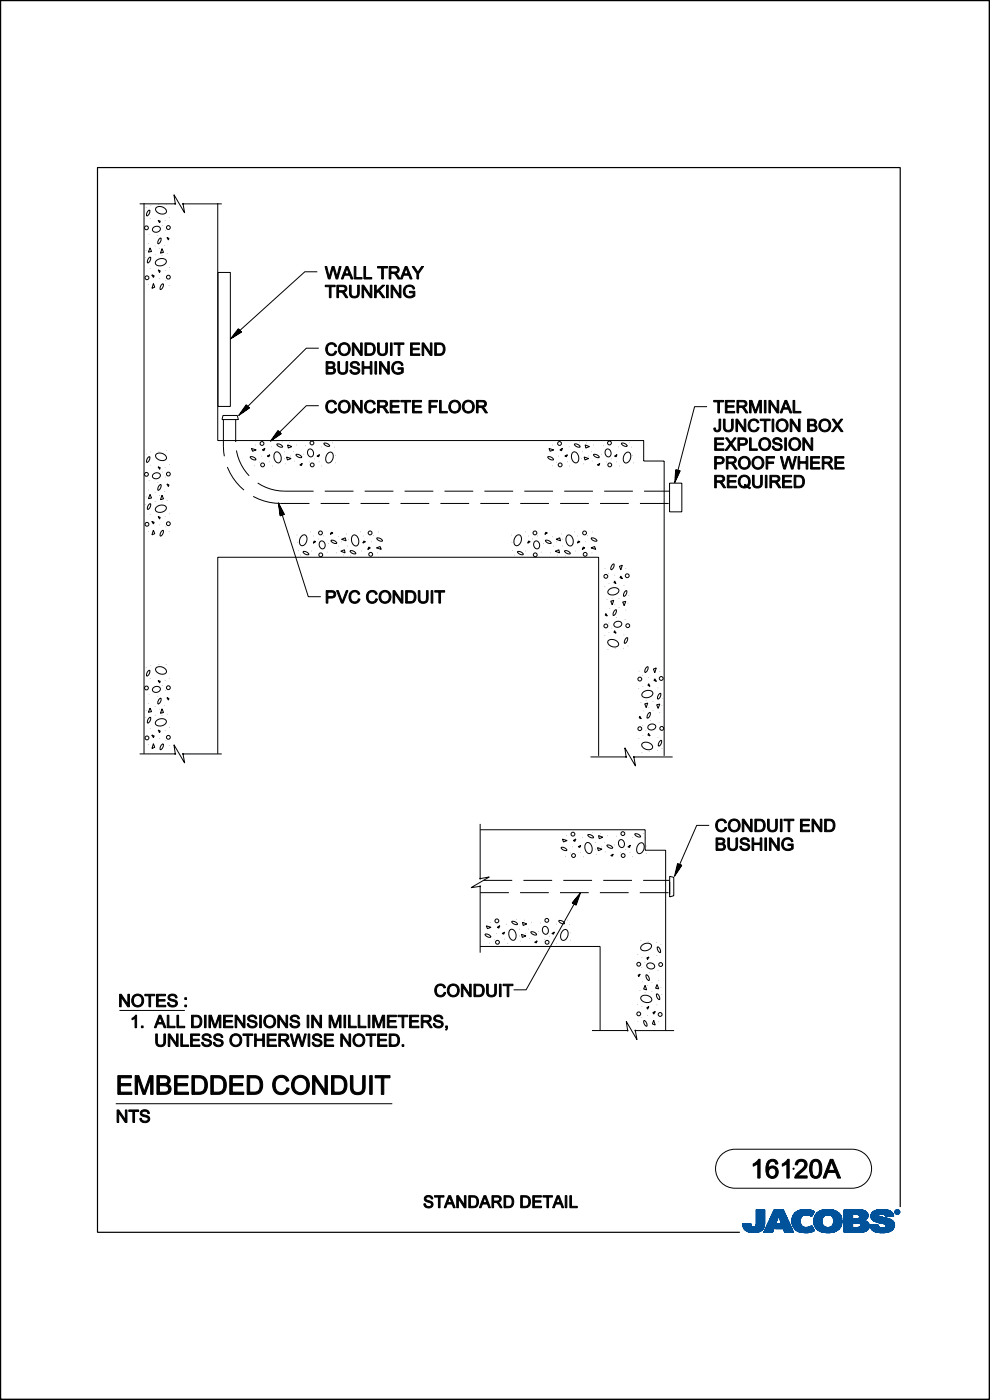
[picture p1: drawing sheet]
<svg xmlns="http://www.w3.org/2000/svg" width="210mm" height="297mm" viewBox="0 0 210 297" stroke-linecap="round" stroke-linejoin="round" font-family="sans-serif">
<path d="M191 256.1v-220.6h-170.3v225.9h136.2M.1 296.6v.3h209.7v-296.8h-209.7v296.8" fill="none" stroke="#000" stroke-width=".25"/>
<g fill="none" stroke="#000" stroke-width=".21">
<path d="M.1 .1h209.8v296.7h-209.8zM29.6 43.2h7.6M30.6 43.1v116.8M30.9 54.7h.1M31 44h.1M31 53.1v.1M31.4 44.8l.3-.2a.98 .98 0 0 1-.5 1.2 .91 .91 0 0 1 .2-1zM31.5 51.6v.1M31.6 54.8l.3-.2a.98 .98 0 0 1-.6 1.2 .91 .91 0 0 1 .3-1zM31.6 49.6v.1M31.8 52.6l.3 .8-.6 .1zM31.9 46.3v.1"/>
<path d="M31.9 56.9h.1M32 43.6h.1M32.2 58.3l.5 .2-.2 .4zM32.5 48.3a.83 .83 0 0 1 .9-.3 .83 .83 0 0 1 .6 .7 .85 .85 0 0 1-.9 .6 .85 .85 0 0 1-.7-.7zM32.9 52.2h.1M32.9 54.1h.1M33.2 55.3a1.36 1.36 0 0 1 2.1 .1 1.32 1.32 0 0 1-1 1 1.32 1.32 0 0 1-1.3-.5zM33.2 44a1.41 1.41 0 0 1 2.1 1 1.32 1.32 0 0 1-1.4 .3 1.32 1.32 0 0 1-.9-1zM33.5 50v.1M33.5 46.7l.4 .6 .1-.4-.5-.1M33.6 57.2l.2 .6 .2-.3-.4-.2M33.7 43.4h.1"/>
<path d="M33.8 50.7l.3-.2a.98 .98 0 0 1-.6 1.2 .91 .91 0 0 1 .3-1zM33.8 52.8h.1M33.9 59v.1M34.4 52.7l-.4 1 .7-.2-.3-.7M34.4 54.2h.1M34.4 47.8v.1M34.9 52v.1M35.1 46.8h.1M35.1 57.3h.1M35.1 48.9h.1M35.2 59.5h.1M35.3 43.3h.1"/>
<path d="M35.4 50.4l.4 .2-.1 .3zM35.5 53.8v.1M35.9 46.2h.1M36 56.7v.1M37.2 43.2l-.3-1.9 2.3 3.9-.4-2M38.8 43.2h8.2M46.2 43.1v50.4h90.3v4.3h4.4v62.6M46.2 57.8h2.7v28.4h-2.7zM67.3 57.7h-2.6l-14.3 12.9 .1-.3 .2 .1-.7 .5 .6-.7 .3 .3-1.2 .7 .9-1.1 .5 .3-1.8 1.2 1.3-1.7 .6 .6-2.4 1.4 1.8-2.2 .6 .8M31.5 60.4h.1M32.5 60.2l.3 .7-.6 .3zM34.2 60.4l.4-.2a.98 .98 0 0 1-.6 1.2 .91 .91 0 0 1 .2-1z"/>
<path d="M35.9 60.5h.1M67.6 73.9h-2.6l-12.9 12.8 .1-.2 .2 .1-.6 .4 .5-.7 .3 .3-1.2 .8 .9-1.2 .5 .4-1.7 1.1 1.2-1.7 .6 .6-2.3 1.6 1.6-2.3 .7 .7M31 96.3h.1M31.4 97.1l.3-.2a.98 .98 0 0 1-.5 1.2 .91 .91 0 0 1 .2-1zM31.9 98.6v.1M32 95.9h.1M33.2 96.3a1.41 1.41 0 0 1 2.1 1 1.32 1.32 0 0 1-1.4 .3 1.32 1.32 0 0 1-.9-1.1zM33.5 99l.4 .6 .1-.4-.5-.1M33.7 95.7h.1M35.1 99.1h.1M35.3 95.6h.1M35.9 98.5h.1"/>
<path d="M47.3 88.1h3l.3 .9h-3.5zM47.4 89v5.6l.2 2.2M48.2 99.1l.1 .2a12.1 12.1 0 0 0 3.5 4.7M50 89v4.8M50.2 95.6v.2a10.3 10.3 0 0 0 2.7 5.1M53.1 96.9a.98 .98 0 0 1 1.2 .6 .98 .98 0 0 1-1.2-.6zM53.3 95.1l1.1 .3-.8 .3zM54 98.8h.1M54.1 94.4h.1M55 98.1h.1M55.4 96.8h.1M56.2 95.1l-.5 .3 .3 .2 .2-.5"/>
<path d="M57.2 98h.1M57.3 96.5l-.6 .2 .3 .2 .2-.4M57.6 94.8h.1M57.7 98.9h.1M58.4 96l.2-.1a1.32 1.32 0 0 1 1 1 1.32 1.32 0 0 1-.5 1.3 1.36 1.36 0 0 1-.7-2.2zM58.7 94.2a.98 .98 0 0 1 1.2 .6 .98 .98 0 0 1-1.2-.6zM59.3 91.7l-.5 .5 .2-.3 .2 .1-.7 .5 .5-.7 .3 .2-1.1 .9 .8-1.2 .5 .3-1.7 1.2 1.2-1.7 .7 .5-2.3 1.6 1.6-2.3 .7 .7M59.8 93.8h.1M60.3 97.3h.1M60.4 95.8h.1M60.6 98.4h.1M61 94.4l.9 .3-.8 .3z"/>
<path d="M61.3 93.9h.1M61.7 96.7h.1M61.7 97.3l-.7 .3-.2-.7 1 .4M62.3 95.8h.1M62.4 97.8h.1M62.8 96.5a.98 .98 0 0 1 1.2 .5 .98 .98 0 0 1-1.2-.5zM62.8 94.4h.1M63.6 98.6l.5-.3-.2 .5zM64.4 96.4h.1M64.8 94.5h.1M65.5 95.4a.79 .79 0 0 1 1 .6 .79 .79 0 0 1-.7 .9 1 1 0 0 1-.3-1.5zM65.6 98h.1"/>
<path d="M66.6 97.3h.1M67.6 86.1h-2.6l-5.7 5.6M67.7 98h.1M67.7 96.4l-.1 .5-.4-.1 .6-.4M68.1 94.8h.1M68.3 98.8h.1M68.7 94.1a.98 .98 0 0 1 1.2 .5 .98 .98 0 0 1-1.2-.5zM69.6 96.1l.7-.2a1.32 1.32 0 0 1 .3 1.4 1.32 1.32 0 0 1-1.1 .9 1.36 1.36 0 0 1 .1-2.1zM70.5 93.9h.1M70.9 94.9h.1M71.1 96.6h.1M71.2 98.2h.1"/>
<path d="M116.2 96.9a.98 .98 0 0 1 1.2 .6 .98 .98 0 0 1-1.2-.6zM116.5 95.1l1 .3-.8 .3zM117.1 98.8h.1M117.2 94.4h.1M118.1 98.1h.1M118.5 96.8h.1M119.3 95.1l-.5 .3 .3 .2 .2-.5M119.8 96.7l.6-.2-.3 .4zM120.3 98h.1M120.7 94.8h.1M120.9 98.9h.1M121.5 96l.2-.1a1.32 1.32 0 0 1 1 1 1.32 1.32 0 0 1-.4 1.3 1.36 1.36 0 0 1-.8-2.2z"/>
<path d="M121.9 94.2a.98 .98 0 0 1 1.2 .6 .98 .98 0 0 1-1.2-.6zM122.9 93.8h.1M123.4 97.3h.1M123.5 95.8h.1M123.7 98.4h.1M124.1 94.4l.9 .3-.7 .3zM124.5 93.9h.1M124.8 96.7h.1M124.9 97.3l-.8 .3-.2-.7 1 .4M125.4 95.8h.1M125.6 97.8h.1M125.9 96.5a.98 .98 0 0 1 1.2 .5 .98 .98 0 0 1-1.2-.5z"/>
<path d="M125.9 94.4h.1M126.7 98.6l.5-.3-.2 .5zM127.5 96.4h.1M127.9 94.5h.1M128.6 95.4a.79 .79 0 0 1 1 .6 .79 .79 0 0 1-.7 .9 1 1 0 0 1-.3-1.5zM128.7 98h.1M129.8 97.3h.1M130.4 96.8l.5-.4-.2 .5zM130.8 98h.1M131.2 94.8h.1M131.4 98.8h.1M131.8 94.1a.98 .98 0 0 1 1.2 .5 .98 .98 0 0 1-1.2-.5z"/>
<path d="M132.7 96.1l.7-.2a1.32 1.32 0 0 1 .3 1.4 1.32 1.32 0 0 1-1.1 .9 1.36 1.36 0 0 1 .1-2.1zM133.6 93.9h.1M134 94.9h.1M134.2 96.6h.1M134.3 98.2h.1M150 86.3h-2.7l-3.7 14.1v-.3h.2l-.3 .8 .1-.9 .4 .1-.6 1.3 .1-1.5h.7l-.9 2 .1-2.1 .9 .1-1.2 2.5 .2-2.8 1 .3M30.9 107h.1M31 105.4v.1M31.5 103.9v.1M31.5 112.6v.1M31.6 107.1l.3-.2a.98 .98 0 0 1-.6 1.2 .91 .91 0 0 1 .3-1zM31.6 101.9v.1"/>
<path d="M31.8 104.9l.3 .8-.6 .1zM31.9 109.2h.1M32.2 110.6l.5 .2-.2 .3zM32.5 100.6a.83 .83 0 0 1 .9-.3 .83 .83 0 0 1 .6 .7 .85 .85 0 0 1-.9 .6 .85 .85 0 0 1-.7-.7zM32.5 112.5l.3 .7-.6 .3zM32.9 104.5h.1M32.9 106.4h.1M33.2 107.6a1.36 1.36 0 0 1 2.1 .1 1.32 1.32 0 0 1-1 1 1.32 1.32 0 0 1-1.3-.5zM33.5 102.3v.1M33.6 109.6l.4 .2-.2 .3zM33.8 103l.3-.2a.98 .98 0 0 1-.6 1.2 .91 .91 0 0 1 .3-1zM33.8 105.1h.1"/>
<path d="M33.9 111.3v.1M34.2 112.7l.4-.2a.98 .98 0 0 1-.6 1.2 .91 .91 0 0 1 .2-1zM34.4 105l.3 .8-.7 .2zM34.4 106.5h.1M34.4 100.1v.1M34.9 104.3v.1M35.1 109.6h.1M35.1 101.2h.1M35.2 111.8h.1M35.4 102.7l.4 .2-.1 .3zM35.5 106.1v.1M35.9 112.8h.1"/>
<path d="M36 109v.1M53.7 105.3l.1 .1a12.2 12.2 0 0 0 5.8 1.4h6M54.7 102.5a10.4 10.4 0 0 0 5.7 1.7h6.1M59.4 109.4l.9-.3-1.3-2.4 .4 2.7 .8-.3-1-1.9 .3 2.1 .5-.3-.6-1.3 .1 1.4 .4-.1-.4-.8 .1 .8 .2-.1-.1-.3 5.7 18h2.6M63 113.5h.1M63.1 115.1h.1M63.3 116.8h.1M63.7 117.8h.1M64.1 113.6l.6-.1a1.32 1.32 0 0 1 .3 1.3 1.32 1.32 0 0 1-1 1 1.36 1.36 0 0 1 .1-2.2zM64.3 117.1a.98 .98 0 0 1 1.2 .5 .98 .98 0 0 1-1.2-.5zM65.9 112.8h.1M66 116.9h.1"/>
<path d="M66.4 115.2l.6-.3-.4-.1-.1 .4M66.5 113.7h.1M67.5 114.3h.1M67.9 114.9a.79 .79 0 0 1 1.1 .6 .79 .79 0 0 1-.7 .9 1 1 0 0 1-.4-1.5zM68 106.8h6.1M68.6 113.7h.1M68.9 104.2h6.1M69.4 117.1h.1M69.7 115.3h.1M70.2 114.7a.98 .98 0 0 1 1.2 .5 .98 .98 0 0 1-1.2-.5zM70.3 112.9l.3 .2-.5 .3zM71.3 117.3h.1"/>
<path d="M71.7 113.9h.1M71.9 115.9h.1M72.3 116.9l.8-.3 .1 .7zM72.4 114.4l.8-.3 .2 .6zM72.5 114.9h.1M72.8 117.8h.1M73.5 113.3h.1M73.8 115.8h.1M73.9 114.4h.1M74.3 116.9a.98 .98 0 0 1 1.2 .5 .98 .98 0 0 1-1.2-.5zM74.4 117.9h.1M74.8 113.6l.3-.1a1.32 1.32 0 0 1 1 1 1.32 1.32 0 0 1-.5 1.3 1.36 1.36 0 0 1-.8-2.2z"/>
<path d="M76.4 112.8h.1M76.5 106.8h6.1M76.6 116.9h.1M77 115.2l.2-.4 .3 .1-.6 .3M77 113.7h.1M77.4 104.2h6M78 116.6l.2-.5 .4 .1-.6 .4M78.8 114.9h.1M79.2 113.6h.1M79.9 116.2l.7-.3 .3 .6zM79.9 114.2a.98 .98 0 0 1 1.2 .5 .98 .98 0 0 1-1.2-.5zM80.1 117.3h.1"/>
<path d="M80.2 112.9h.1M85 106.8h6M85.8 104.2h6.1M93.4 106.8h6.1M94.3 104.2h6.1M101.9 106.8h6.1M102.8 104.2h6M108.5 113.5h.1M108.6 115.1h.1M108.8 116.8h.1M109.2 117.8h.1M109.6 113.6l.6-.1a1.32 1.32 0 0 1 .3 1.3 1.32 1.32 0 0 1-1 1 1.36 1.36 0 0 1 .1-2.2z"/>
<path d="M109.8 117.1a.98 .98 0 0 1 1.2 .5 .98 .98 0 0 1-1.2-.5zM110.4 106.8h6M111.2 104.2h6.1M111.4 112.8h.1M111.5 116.9h.1M111.9 115.2l.6-.3-.4-.1-.1 .4M112 113.7h.1M113 114.3h.1M113.4 114.9a.79 .79 0 0 1 1.1 .6 .79 .79 0 0 1-.7 .9 1 1 0 0 1-.4-1.5zM114.1 113.7h.1M114.8 117.1h.1M115.2 115.3h.1"/>
<path d="M115.7 114.7a.98 .98 0 0 1 1.2 .5 .98 .98 0 0 1-1.2-.5zM115.8 112.9l.3 .2-.5 .3zM116.8 117.3h.1M117.2 113.9h.1M117.4 115.9h.1M117.8 116.9l.8-.3 .1 .7zM117.9 114.4l.8-.3 .2 .6zM118 114.9h.1M118.3 117.8h.1M118.8 106.8h6.1M119 113.3h.1M119.3 115.8h.1"/>
<path d="M119.4 114.4h.1M119.7 104.2h6.1M119.8 116.9a.98 .98 0 0 1 1.2 .5 .98 .98 0 0 1-1.2-.5zM119.9 117.9h.1M120.3 113.6l.3-.1a1.32 1.32 0 0 1 1 1 1.32 1.32 0 0 1-.5 1.3 1.36 1.36 0 0 1-.8-2.2zM121.9 112.8h.1M122.1 116.9h.1M122.5 115.2l.2-.4 .3 .1-.6 .3M122.5 113.7h.1M123.5 116.6l.2-.5 .4 .1-.6 .4M124.2 114.9h.1M124.7 113.6h.1"/>
<path d="M125.4 116.2l.7-.3 .3 .6zM125.4 114.2a.98 .98 0 0 1 1.2 .5 .98 .98 0 0 1-1.2-.5zM125.6 117.3h.1M125.7 112.9h.1M127.3 106.8h6.1M128.2 104.2h6M129.9 119.8l.3-.2a.98 .98 0 0 1-.6 1.3 .91 .91 0 0 1 .3-1.1zM135.8 106.8h6M136.6 104.2h5.4M144.6 108.6v-6.1h-2.6v6.1h2.6M128.3 124.3v.1M128.3 134.8v.1"/>
<path d="M128.3 120.5v.1M128.5 130.2l.3 .5-.4-.2zM128.8 127.2h.1M129 137.8h.1M129.1 121.6h.1M129.1 135.8a1.41 1.41 0 0 1 2.1 1 1.32 1.32 0 0 1-1.4 .4 1.32 1.32 0 0 1-.9-1.1zM129.1 132.1v.1M129.2 125.1a1.36 1.36 0 0 1 2.1 .1 1.32 1.32 0 0 1-1 1 1.32 1.32 0 0 1-1.4-.5zM129.2 123.7v.1M129.2 134.2v.1M129.3 129v.1M129.5 127.5l.7-.1-.3 .9z"/>
<path d="M129.8 133.2v.1M129.9 126.9h.1M130.3 129.6l.4-.2a.98 .98 0 0 1-.6 1.2 .91 .91 0 0 1 .2-1zM130.4 122h.1M130.4 132.1a.83 .83 0 0 1 .9-.3 .83 .83 0 0 1 .6 .7 .85 .85 0 0 1-.9 .6 .85 .85 0 0 1-.8-.7zM130.4 123.3l.3 .5-.5-.2zM130.4 128.2v.1M130.5 137.6v.1M130.7 134.3l-.5-.1 .2-.4 .3 .6M130.8 131h.1M131.3 127h.1M131.3 128.9h.1"/>
<path d="M131.4 120.1l.6-.2-.3 1zM132 122.8l-.5-.3 .2-.3 .3 .6M132.1 127.7l.6-.1-.3 .9zM132.3 137.5h.1M132.4 124.1v.1M132.4 134.7h.1M132.6 125.5l.3-.2a.98 .98 0 0 1-.6 1.2 .91 .91 0 0 1 .3-1zM132.6 131.4h.1M132.7 120.7h.1M132.7 129.4h.1M132.7 135.5l.4-.2a.98 .98 0 0 1-.6 1.2 .91 .91 0 0 1 .2-1zM133.2 127.9v.1"/>
<path d="M133.2 137v.1M133.4 126.4h.1M29.6 159.9h7.6M30.9 152.3h.1M31 141.6v.1M31 150.7v.1M31.4 142.4l.3-.2a.98 .98 0 0 1-.5 1.2 .91 .91 0 0 1 .2-1zM31.5 149.3h.1M31.5 158h.1M31.6 152.4l.3-.2a.98 .98 0 0 1-.6 1.2 .91 .91 0 0 1 .3-1zM31.6 147.3h.1M31.8 150.2l.3 .8-.6 .1z"/>
<path d="M31.9 144h.1M31.9 154.5h.1M32 141.2h.1M32.2 155.9l.5 .2-.2 .4zM32.5 145.9a.83 .83 0 0 1 .9-.3 .83 .83 0 0 1 .6 .7 .85 .85 0 0 1-.9 .6 .85 .85 0 0 1-.7-.7zM32.5 157.8l.3 .7-.6 .3zM32.9 149.8h.1M32.9 151.7h.1M33.2 152.9a1.36 1.36 0 0 1 2.1 .1 1.32 1.32 0 0 1-1 1 1.32 1.32 0 0 1-1.3-.5zM33.2 141.6a1.41 1.41 0 0 1 2.1 1 1.32 1.32 0 0 1-1.4 .4 1.32 1.32 0 0 1-.9-1.1zM33.5 147.6v.1M33.5 144.3l.4 .6 .1-.4-.5-.1"/>
<path d="M33.6 154.9l.2 .5 .2-.3-.4-.2M33.7 141h.1M33.8 148.3l.3-.2a.98 .98 0 0 1-.6 1.2 .91 .91 0 0 1 .3-1zM33.8 150.4h.1M33.9 156.7h.1M34.2 158l.4-.2a.98 .98 0 0 1-.6 1.2 .91 .91 0 0 1 .2-1zM34.4 150.4l-.4 .9 .7-.1-.3-.8M34.4 151.8h.1M34.4 145.4v.1M34.9 149.6v.1M35.1 144.4v.1M35.1 154.9h.1"/>
<path d="M35.1 146.5h.1M35.2 157.1h.1M35.3 140.9h.1M35.4 148l.4 .2-.1 .3zM35.5 151.5h.1M35.9 158.1h.1M35.9 143.8v.1M36 154.3v.1M37.2 159.9l-.3-1.9 2.3 3.9-.4-2h8.2M46.2 159.9v-41.7h80.8v42.2M135.5 146.1v.1M135.5 156.6v.1"/>
<path d="M135.5 142.3v.1M135.7 152l.3 .5-.4-.2zM136 149h.1M136.2 159.5v.1M136.3 143.3v.1M136.3 157.6a1.41 1.41 0 0 1 2.1 1 1.32 1.32 0 0 1-1.4 .4 1.32 1.32 0 0 1-.9-1.1zM136.3 153.9v.1M136.4 146.9a1.36 1.36 0 0 1 2.1 .1 1.32 1.32 0 0 1-1 1 1.32 1.32 0 0 1-1.4-.5zM136.4 145.5v.1M136.4 156v.1M136.5 150.8v.1M137 155h.1"/>
<path d="M137.1 141.6l.3-.2a.98 .98 0 0 1-.6 1.2 .91 .91 0 0 1 .3-1zM137.1 150.1l-.3-.8 .6-.1-.3 .9M137.1 148.6v.1M137.5 151.4l.4-.3a.98 .98 0 0 1-.6 1.3 .91 .91 0 0 1 .2-1zM137.6 155.6l.3 .5-.5-.2zM137.6 143.8h.1M137.6 153.9a.83 .83 0 0 1 .9-.3 .83 .83 0 0 1 .6 .7 .85 .85 0 0 1-.9 .6 .85 .85 0 0 1-.8-.8zM137.6 145l.3 .6-.5-.2zM137.6 150v.1M137.7 159.4v.1M138 152.8h.1M138.5 148.8h.1"/>
<path d="M138.5 150.7h.1M138.6 141.9l.6-.2-.3 1zM139.2 144.6l-.5-.3 .2-.3 .4 .6M139.3 149.5l.7-.1-.4 .9zM139.5 159.3h.1M139.6 145.9v.1M139.6 156.5h.1M139.8 147.3l.3-.2a.98 .98 0 0 1-.6 1.2 .91 .91 0 0 1 .3-1zM139.8 153.2h.1M139.9 142.5h.1M139.9 151.2h.1M139.9 157.3l.4-.2a.98 .98 0 0 1-.6 1.2 .91 .91 0 0 1 .2-1z"/>
<path d="M140.4 149.7h.1M140.4 158.8v.1M140.6 148.2h.1M101.9 176h35v4.4h4.3v38.2M101.9 174.8v11.6l1.9-.4-3.9 2.3 2-.3v14.1M119 179.8a.98 .98 0 0 1 1.2 .6 .98 .98 0 0 1-1.2-.6zM119.3 178l1 .3-.8 .3zM120.1 177.3h.1M121.4 179.6h.1M121.6 178.3l.6-.3-.3 .5zM123.2 179.3l-.6 .3 .4 .2 .2-.4M123.5 177.7h.1"/>
<path d="M124.3 178.9l.3-.2a1.32 1.32 0 0 1 1 1 1.32 1.32 0 0 1-.5 1.4 1.36 1.36 0 0 1-.8-2.2zM124.7 177.1a.98 .98 0 0 1 1.2 .6 .98 .98 0 0 1-1.2-.6zM125.3 160.6h7.5l-.3-2 2.3 3.9-.3-1.9h8.2M125.8 176.6h.1M126.4 178.7h.1M126.8 179.8l.9 .4-.8 .3zM127 177.3l.9 .3-.8 .3zM127.3 176.8h.1M127.6 179.6h.1M128.3 178.7h.1M128.7 179.3a.98 .98 0 0 1 1.3 .6 .98 .98 0 0 1-1.3-.6zM128.8 177.3h.1"/>
<path d="M130.4 179.2h.1M130.8 177.4h.1M131.4 178.2a.79 .79 0 0 1 1 .6 .79 .79 0 0 1-.7 1 1 1 0 0 1-.3-1.6zM133.7 179.3l-.2 .5-.3-.2 .5-.3M134.1 177.7h.1M134.7 176.9a.98 .98 0 0 1 1.2 .6 .98 .98 0 0 1-1.2-.6zM135.6 179l.6-.2a1.32 1.32 0 0 1 .4 1.4 1.32 1.32 0 0 1-1.1 .9 1.36 1.36 0 0 1 .1-2.1zM136.4 176.8h.1M136.9 177.7h.1M137 179.5h.1M150.4 175.1h-2.6l-3.9 8.9v-.3l.3 .1-.5 .6 .2-.8 .4 .1-.8 1.2 .4-1.4 .6 .1-1.2 1.8 .5-2.1 .8 .3-1.5 2.3 .6-2.7 .9 .4M101.9 189.4h6"/>
<path d="M102.6 186.8h6.1M102.9 198.2a.98 .98 0 0 1 1.2 .6 .98 .98 0 0 1-1.2-.6zM103.2 196.4l1 .3-.8 .3zM103.9 195.7h.1M104.8 199.3h.1M105.2 198h.1M105.5 196.7l.5-.3-.2 .5zM106.5 198l.6-.2-.3 .4zM107 199.2h.1M107.4 196.1h.1M108.2 197.3l.2-.2a1.32 1.32 0 0 1 1 1 1.32 1.32 0 0 1-.4 1.4 1.36 1.36 0 0 1-.8-2.2zM108.6 195.5a.98 .98 0 0 1 1.2 .6 .98 .98 0 0 1-1.2-.6z"/>
<path d="M109.6 195h.1M110.1 198.6h.1M110.2 197.1h.1M110.3 189.4h6.1M110.4 199.7h.1M110.6 198.2l1 .4-.8 .3zM110.8 195.7l.9 .3-.7 .3zM111 186.8h6.1M111.2 195.2h.1M111.5 198h.1M112.1 197.1h.1M112.3 199.1h.1"/>
<path d="M112.6 197.7a.98 .98 0 0 1 1.2 .6 .98 .98 0 0 1-1.2-.6zM112.6 195.7h.1M113.4 199.9l.5-.3-.2 .4zM114.3 197.6h.1M114.6 195.8h.1M115.3 196.6a.79 .79 0 0 1 1 .6 .79 .79 0 0 1-.7 1 1 1 0 0 1-.3-1.6zM115.4 199.3h.1M116.5 198.6h.1M117.5 199.2h.1M117.6 197.7l-.2 .5-.3-.2 .5-.3M117.9 196.1h.1M118.5 195.3a.98 .98 0 0 1 1.2 .6 .98 .98 0 0 1-1.2-.6z"/>
<path d="M118.8 189.4h6.1M119.5 197.4l.6-.2a1.32 1.32 0 0 1 .3 1.4 1.32 1.32 0 0 1-1 .9 1.36 1.36 0 0 1 .1-2.1zM119.5 186.8h6.1M119.9 181.7h.1M120.3 195.2h.1M120.7 196.1h.1M120.9 197.9h.1M120.9 180.9h.1M121 199.5h.1M121.4 191.6l.8 .4 .9-2.6-1.7 2.2 .7 .3 .7-2-1.3 1.6 .6 .2 .5-1.4-.9 1.1 .4 .2 .3-.8-.6 .6 .3 .1v-.3l-10.5 18.8h-2.7M123.1 180.8h.1M123.7 181.7h.1"/>
<path d="M126.2 180.2h.1M126.6 181.3h.1M127.3 189.4h6M128 186.8h6.1M128.4 180.7h.1M129.6 181.5l.5-.3-.2 .4zM131.5 180.9h.1M132.6 180.2h.1M133.6 180.8h.1M134.2 181.7h.1M135.7 189.4h6.1M135.9 199.6h.1"/>
<path d="M136.4 186.8h5.7M137.1 181.1h.1M137.5 199.7h.1M139.2 199.8v.1M142.1 185.9l.8 .2v3.9l-.8 .3zM25.3 214.4h13.9M101.9 200.8h25.4v17.8M103.8 200.1h.1M107.6 200.1h.1M118.1 200.1h.1M125.6 218.6h7.6l-.4-1.9 2.3 3.9-.3-2h8.2M135.2 213h.1"/>
<path d="M135.3 202.5h.1M135.3 216.8h.1M135.4 206.9l.4-.2-.3 .5zM135.7 210.1v.1M136 215.8h.1M136.1 211.4a1.41 1.41 0 0 1 2.2 .8 1.32 1.32 0 0 1-1.4 .4 1.32 1.32 0 0 1-1-.9zM136.1 200.6a1.36 1.36 0 0 1 2.1-.1 1.32 1.32 0 0 1-.9 1.1 1.32 1.32 0 0 1-1.4-.3zM136.1 205.2h.1M136.2 203.1h.1M136.2 213.6h.1M136.3 208.3h.1M136.6 216.5a.98 .98 0 0 1 .6 1.2 .98 .98 0 0 1-.6-1.2z"/>
<path d="M136.8 204.1h.1M136.8 209l.4 1-.7-.2zM136.8 210.5h.1M137.1 206.8a.98 .98 0 0 1 .6 1.2 .98 .98 0 0 1-.6-1.2zM137.3 204.5a.85 .85 0 0 1 1.1-.2 .85 .85 0 0 1 .4 1 .85 .85 0 0 1-1.1 .2 .85 .85 0 0 1-.4-1zM137.3 215.3v.1M137.4 209.1h.1M137.7 213.5l-.3 .6-.2-.3 .4-.3M137.7 203l-.4 .6-.1-.4 .5-.2M137.7 206.3v.1M138.3 210.3v.1M138.3 208.4v.1"/>
<path d="M138.7 216.4l.3 1.1-.6-.3zM139 214.6l-.5 .2 .2 .3 .3-.5M139.3 210.8a.98 .98 0 0 1 .6 1.3 .98 .98 0 0 1-.6-1.3zM139.3 202.6v.1M139.3 213.2h.1M139.4 208.9l.3 .9-.6-.2zM139.5 200.9a.98 .98 0 0 1 .6 1.2 .98 .98 0 0 1-.6-1.2zM139.6 205.9v.1M139.7 207.9v.1M139.7 216.6v.1M140.2 200.3h.1M140.2 209.4h.1"/>
<path d="M140.3 210.9v.1M24.6 234.1h58.6M153 245l1.3-.9 1.6-.3h24.8a4.1 4.1 0 0 1 4.2 4.1 4.1 4.1 0 0 1-4.2 4.2h-24.8a4.1 4.1 0 0 1-3.8-2.6 4.1 4.1 0 0 1 .9-4.5z"/>
<circle cx="31.1" cy="48.3" r=".41"/>
<circle cx="31.2" cy="58.9" r=".41"/>
<circle cx="35.7" cy="48.3" r=".41"/>
<circle cx="35.7" cy="58.8" r=".41"/>
<circle cx="55.6" cy="94.1" r=".41"/>
<circle cx="55.7" cy="98.6" r=".41"/>
<circle cx="66.2" cy="94" r=".41"/>
<circle cx="66.2" cy="98.6" r=".41"/>
<circle cx="118.7" cy="94.1" r=".41"/>
<circle cx="118.8" cy="98.6" r=".41"/>
<circle cx="129.3" cy="94" r=".41"/>
<circle cx="129.3" cy="98.6" r=".41"/>
<circle cx="31.1" cy="100.6" r=".41"/>
<circle cx="31.2" cy="111.2" r=".41"/>
<circle cx="35.7" cy="100.6" r=".41"/>
<circle cx="35.7" cy="111.1" r=".41"/>
<circle cx="68" cy="113.1" r=".41"/>
<circle cx="68" cy="117.7" r=".41"/>
<circle cx="78.5" cy="113.1" r=".41"/>
<circle cx="78.6" cy="117.6" r=".41"/>
<circle cx="113.5" cy="113.1" r=".41"/>
<circle cx="113.5" cy="117.7" r=".41"/>
<circle cx="124" cy="113.1" r=".41"/>
<circle cx="124.1" cy="117.6" r=".41"/>
<circle cx="128.5" cy="132.8" r=".41"/>
<circle cx="128.5" cy="122.3" r=".41"/>
<circle cx="133.1" cy="122.1" r=".41"/>
<circle cx="133.2" cy="132.7" r=".41"/>
<circle cx="31.1" cy="146" r=".41"/>
<circle cx="31.2" cy="156.5" r=".41"/>
<circle cx="35.7" cy="145.9" r=".41"/>
<circle cx="35.7" cy="156.4" r=".41"/>
<circle cx="135.7" cy="154.6" r=".41"/>
<circle cx="135.7" cy="144.1" r=".41"/>
<circle cx="140.3" cy="143.9" r=".41"/>
<circle cx="140.4" cy="154.5" r=".41"/>
<circle cx="121.5" cy="177" r=".41"/>
<circle cx="132.1" cy="176.8" r=".41"/>
<circle cx="105.4" cy="195.4" r=".41"/>
<circle cx="105.5" cy="199.9" r=".41"/>
<circle cx="116" cy="195.2" r=".41"/>
<circle cx="116" cy="199.9" r=".41"/>
<circle cx="121.7" cy="181.5" r=".41"/>
<circle cx="132.2" cy="181.5" r=".41"/>
<circle cx="135.5" cy="215.1" r=".41"/>
<circle cx="135.5" cy="204.6" r=".41"/>
<circle cx="140" cy="215.2" r=".41"/>
<circle cx="140.1" cy="204.6" r=".41"/>
</g>
<g fill="#000" stroke="#000" stroke-width=".21">
<path d="M69 56.5h.3l.5 2.3 .7-2.3h.4l.6 2.3 .5-2.3h.4l-.8 2.7h-.3l-.6-2.3-.7 2.3h-.3z" fill-rule="evenodd"/>
<path d="M73.4 56.5l-1 2.7h.4l.3-.8h1.1l.3 .8h.4l-1.1-2.7zM73.6 56.8l.5 1.3h-.9z" fill-rule="evenodd"/>
<path d="M75.1 56.5h.4v2.4h1.3v.3h-1.7z" fill-rule="evenodd"/>
<path d="M77.2 56.5h.3v2.4h1.3v.3h-1.6z" fill-rule="evenodd"/>
<path d="M80.1 56.5h2.1v.3h-.9v2.4h-.3v-2.4h-.9z" fill-rule="evenodd"/>
<path d="M82.6 56.5v2.7h.3v-1.2h.4a.81 .81 0 0 1 .8 .6l.4 .6h.4l-1-1.2a.74 .74 0 0 0 .8-.9 .74 .74 0 0 0-1-.6zM82.9 56.8h.8a.46 .46 0 0 1 .6 .5 .46 .46 0 0 1-.6 .4h-.8z" fill-rule="evenodd"/>
<path d="M86 56.5l-1.1 2.7h.4l.3-.8h1.1l.3 .8h.4l-1.1-2.7zM86.1 56.8l.5 1.3h-.9z" fill-rule="evenodd"/>
<path d="M87.4 56.5h.4l.8 1.3 .8-1.3h.4l-1 1.6v1.1h-.4v-1.1z" fill-rule="evenodd"/>
<path d="M69.2 76.7v2.7h1a.75 .75 0 0 0 .9-.5 .75 .75 0 0 0-.4-.9 .67 .67 0 0 0 .3-.9 .67 .67 0 0 0-.8-.4zM69.5 77h.6a.44 .44 0 0 1 .5 .2 .44 .44 0 0 1 0 .5l-1.1 .1zM69.5 78.1h.6a.49 .49 0 0 1 .7 .5 .49 .49 0 0 1-.6 .5h-.7z" fill-rule="evenodd"/>
<path d="M69 60.5h2.1v.3h-.9v2.4h-.3v-2.4h-.9z" fill-rule="evenodd"/>
<path d="M69.5 73a1.15 1.15 0 0 1 1.9 .5l-.4 .1a.87 .87 0 0 0-1.1-.5 .87 .87 0 0 0-.4 1.2 .82 .82 0 0 0 .7 .8 .82 .82 0 0 0 .9-.6l.3 .1a1.22 1.22 0 0 1-1.5 .8 1.22 1.22 0 0 1-.8-1.6z" fill-rule="evenodd"/>
<path d="M71.5 60.5v2.7h.3v-1.2h.4a.81 .81 0 0 1 .8 .6l.4 .6h.4l-1-1.2a.74 .74 0 0 0 .8-.9 .74 .74 0 0 0-1-.6zM71.8 60.8h.8a.46 .46 0 0 1 .6 .5 .46 .46 0 0 1-.6 .4h-.8z" fill-rule="evenodd"/>
<path d="M72.1 73.1a1.34 1.34 0 0 0 0 2 1.34 1.34 0 0 0 2-.3 1.33 1.33 0 0 0-.2-1.8 1.33 1.33 0 0 0-1.8 .1zM72.4 73.3a.99 .99 0 0 1 1.6 .8 .99 .99 0 0 1-1.6 .8l-.3-.8z" fill-rule="evenodd"/>
<path d="M71.7 76.7h.3v1.5a.71 .71 0 0 0 .7 .9 .71 .71 0 0 0 .7-.9v-1.5h.3v1.5a1.05 1.05 0 0 1-1 1.2 1.05 1.05 0 0 1-1-1.2z" fill-rule="evenodd"/>
<path d="M74.6 76.9a1.04 1.04 0 0 1 1.6 .6h-.3a.63 .63 0 0 0-.6-.5 .63 .63 0 0 0-.6 .5l.3 .2a1.05 1.05 0 0 1 1.3 1.1 1.11 1.11 0 0 1-1.2 .6 1.11 1.11 0 0 1-.9-.9h.3a.72 .72 0 0 0 .7 .6 .72 .72 0 0 0 .8-.6l-.4-.3a.98 .98 0 0 1-1.2-1.2z" fill-rule="evenodd"/>
<path d="M74.7 72.7h.4l1.4 2.1v-2.1h.3v2.7h-.3l-1.4-2.1v2.1h-.4z" fill-rule="evenodd"/>
<path d="M74.1 60.5h.4v1.5a.71 .71 0 0 0 .7 .9 .71 .71 0 0 0 .7-.9v-1.5h.3v1.5a1.05 1.05 0 0 1-1 1.2 1.05 1.05 0 0 1-1.1-1.2z" fill-rule="evenodd"/>
<path d="M76.8 60.5h.4l1.3 2.1v-2.1h.4v2.7h-.4l-1.4-2.1v2.1h-.3z" fill-rule="evenodd"/>
<path d="M76.8 76.7h.4v1.1h1.3v-1.1h.4v2.7h-.4v-1.3h-1.3v1.3h-.4z" fill-rule="evenodd"/>
<path d="M77.4 72.7v2.7h1a1.33 1.33 0 0 0 1.2-1.3 1.33 1.33 0 0 0-1.3-1.4zM77.8 73.1h.5a1.02 1.02 0 0 1 .9 1 1.02 1.02 0 0 1-.9 1h-.5z" fill-rule="evenodd"/>
<path d="M79.5 60.5h.3v1.3l1.3-1.3h.5l-1.1 1.1 1.1 1.6h-.4l-1-1.4-.4 .4v1h-.3z" fill-rule="evenodd"/>
<path d="M79.5 76.7h.4v2.7h-.4z" fill-rule="evenodd"/>
<path d="M80.5 76.7h.4l1.4 2.1v-2.1h.3v2.7h-.4l-1.4-2.1v2.1h-.3z" fill-rule="evenodd"/>
<path d="M80.1 72.7h.3v1.6a.71 .71 0 0 0 .7 .8 .71 .71 0 0 0 .7-.8v-1.6h.4v1.6a1.05 1.05 0 0 1-1.1 1.1 1.05 1.05 0 0 1-1-1.1z" fill-rule="evenodd"/>
<path d="M82 60.5h.3v2.7h-.3z" fill-rule="evenodd"/>
<path d="M82.8 72.7h.4v2.7h-.4z" fill-rule="evenodd"/>
<path d="M83 60.5h.3l1.4 2.1v-2.1h.3v2.7h-.3l-1.4-2.1v2.1h-.3z" fill-rule="evenodd"/>
<path d="M83.5 77a1.21 1.21 0 0 1 2 .5h-.3a.96 .96 0 0 0-1.3-.4 .96 .96 0 0 0-.4 1.4 1.05 1.05 0 0 0 1.7 .3v-.5h-.8v-.3h1.1v1a1.43 1.43 0 0 1-2 0 1.43 1.43 0 0 1 0-2z" fill-rule="evenodd"/>
<path d="M83.6 72.7h2.1v.4h-.9v2.3h-.3v-2.3h-.9z" fill-rule="evenodd"/>
<path d="M86 60.8a1.21 1.21 0 0 1 2 .4l-.4 .1a.96 .96 0 0 0-1.3-.4 .96 .96 0 0 0-.3 1.3 1.05 1.05 0 0 0 1.7 .4v-.5h-.8v-.3h1.1v1a1.43 1.43 0 0 1-2.1 0 1.43 1.43 0 0 1 .1-2z" fill-rule="evenodd"/>
<path d="M87.1 72.7h1.9v.4h-1.6v.8h1.5v.3h-1.5v.9h1.7v.3h-2z" fill-rule="evenodd"/>
<path d="M89.5 72.7h.4l1.4 2.1v-2.1h.3v2.7h-.3l-1.4-2.1v2.1h-.4z" fill-rule="evenodd"/>
<path d="M92.2 72.7v2.7h1a1.33 1.33 0 0 0 1.2-1.3 1.33 1.33 0 0 0-1.3-1.4zM92.6 73.1h.5a1.02 1.02 0 0 1 .9 1 1.02 1.02 0 0 1-.9 1h-.5z" fill-rule="evenodd"/>
<path d="M69.5 85.2a1.15 1.15 0 0 1 1.9 .5l-.4 .1a.87 .87 0 0 0-1.1-.5 .87 .87 0 0 0-.4 1.2 .82 .82 0 0 0 .7 .8 .82 .82 0 0 0 .9-.6l.3 .1a1.22 1.22 0 0 1-1.5 .8 1.22 1.22 0 0 1-.8-1.6z" fill-rule="evenodd"/>
<path d="M72.1 85.3a1.34 1.34 0 0 0 0 2 1.34 1.34 0 0 0 2-.3 1.33 1.33 0 0 0-.2-1.8 1.33 1.33 0 0 0-1.8 .1zM72.4 85.5a.99 .99 0 0 1 1.6 .8 .99 .99 0 0 1-1.6 .8l-.3-.8z" fill-rule="evenodd"/>
<path d="M74.7 84.9h.4l1.4 2.1v-2.1h.3v2.7h-.3l-1.4-2.1v2.1h-.4z" fill-rule="evenodd"/>
<path d="M77.7 85.2a1.15 1.15 0 0 1 1.9 .5l-.3 .1a.87 .87 0 0 0-1.2-.5 .87 .87 0 0 0-.4 1.2 .82 .82 0 0 0 .7 .8 .82 .82 0 0 0 .9-.6l.4 .1a1.22 1.22 0 0 1-1.6 .8 1.22 1.22 0 0 1-.8-1.6z" fill-rule="evenodd"/>
<path d="M80.1 84.9v2.7h.3v-1.2h.5a.81 .81 0 0 1 .7 .6l.4 .6h.4l-.9-1.2a.74 .74 0 0 0 .7-.8 .74 .74 0 0 0-.9-.7zM80.4 85.2h.9a.46 .46 0 0 1 .5 .5 .46 .46 0 0 1-.6 .4h-.8z" fill-rule="evenodd"/>
<path d="M82.8 84.9h1.9v.4h-1.6v.8h1.5v.3h-1.5v.9h1.6v.3h-1.9z" fill-rule="evenodd"/>
<path d="M85 84.9h2.1v.4h-.8v2.3h-.4v-2.3h-.9z" fill-rule="evenodd"/>
<path d="M87.5 84.9h1.9v.4h-1.6v.8h1.5v.3h-1.5v.9h1.7v.3h-2z" fill-rule="evenodd"/>
<path d="M91 84.9h1.8v.4h-1.4v.8h1.2v.3h-1.2v1.2h-.4z" fill-rule="evenodd"/>
<path d="M93.2 84.9h.4v2.4h1.3v.3h-1.7z" fill-rule="evenodd"/>
<path d="M95.5 85.3a1.34 1.34 0 0 0 .1 2 1.34 1.34 0 0 0 2-.3 1.33 1.33 0 0 0-.3-1.8 1.33 1.33 0 0 0-1.8 .1zM95.8 85.5a.99 .99 0 0 1 1.6 .8 .99 .99 0 0 1-1.6 .8l-.2-.8z" fill-rule="evenodd"/>
<path d="M98.4 85.3a1.34 1.34 0 0 0 0 2 1.34 1.34 0 0 0 2-.3 1.33 1.33 0 0 0-.2-1.8 1.33 1.33 0 0 0-1.8 .1zM98.7 85.5a.99 .99 0 0 1 1.6 .8 .99 .99 0 0 1-1.6 .8l-.3-.8z" fill-rule="evenodd"/>
<path d="M101.1 84.9v2.7h.3v-1.2h.4a.81 .81 0 0 1 .8 .6l.4 .6h.4l-1-1.2a.74 .74 0 0 0 .8-.8 .74 .74 0 0 0-1-.7zM101.4 85.2h.9a.46 .46 0 0 1 .5 .5 .46 .46 0 0 1-.6 .4h-.8z" fill-rule="evenodd"/>
<path d="M152.5 88.9h.4v1.8a.74 .74 0 0 1-.7 .9 .74 .74 0 0 1-.8-.8h.3a.41 .41 0 0 0 .4 .5 .41 .41 0 0 0 .4-.6z" fill-rule="evenodd"/>
<path d="M151.6 96.9v2.6h.3v-1.1h.7a.81 .81 0 0 0 1-.8 .81 .81 0 0 0-1-.7zM151.9 97.2h.7a.49 .49 0 0 1 .7 .4 .49 .49 0 0 1-.7 .5h-.7z" fill-rule="evenodd"/>
<path d="M151.6 92.9h1.9v.3h-1.5v.8h1.4v.3h-1.4v.9h1.6v.3h-2z" fill-rule="evenodd"/>
<path d="M151.4 84.9h2.1v.4h-.9v2.3h-.3v-2.3h-.9z" fill-rule="evenodd"/>
<path d="M153.9 92.9h.4l.7 1 .8-1h.3l-.9 1.2 1 1.4h-.4l-.8-1.1-.8 1.1h-.4l1-1.3z" fill-rule="evenodd"/>
<path d="M153.9 84.9h1.9v.4h-1.6v.8h1.5v.3h-1.5v.9h1.6v.3h-1.9z" fill-rule="evenodd"/>
<path d="M154.1 96.9v2.6h.3v-1.2h.4a.81 .81 0 0 1 .8 .7l.4 .5h.4l-1-1.2a.74 .74 0 0 0 .8-.8 .74 .74 0 0 0-1-.6zM154.4 97.2h.9a.46 .46 0 0 1 .5 .5 .46 .46 0 0 1-.6 .3h-.8z" fill-rule="evenodd"/>
<path d="M153.4 88.9h.4v1.5a.71 .71 0 0 0 .7 .9 .71 .71 0 0 0 .7-.9v-1.5h.3v1.5a1.05 1.05 0 0 1-1 1.2 1.05 1.05 0 0 1-1.1-1.2z" fill-rule="evenodd"/>
<path d="M156.1 88.9h.4l1.4 2.1v-2.1h.3v2.7h-.4l-1.4-2.1v2.1h-.3z" fill-rule="evenodd"/>
<path d="M156.3 84.9v2.7h.4v-1.2h.4a.81 .81 0 0 1 .8 .6l.3 .6h.5l-1-1.2a.74 .74 0 0 0 .7-.8 .74 .74 0 0 0-.9-.7zM156.7 85.2h.8a.46 .46 0 0 1 .6 .5 .46 .46 0 0 1-.7 .4h-.7z" fill-rule="evenodd"/>
<path d="M156.5 92.9v2.6h.4v-1h.7a.81 .81 0 0 0 1-.8 .81 .81 0 0 0-1.1-.8zM156.9 93.2h.7a.49 .49 0 0 1 .6 .5 .49 .49 0 0 1-.6 .5h-.7z" fill-rule="evenodd"/>
<path d="M157 97.2a1.34 1.34 0 0 0 0 2 1.34 1.34 0 0 0 2-.3 1.33 1.33 0 0 0-.2-1.8 1.33 1.33 0 0 0-1.8 .1zM157.3 97.4a.99 .99 0 0 1 1.5 .8 .99 .99 0 0 1-1.6 .8l-.2-.8z" fill-rule="evenodd"/>
<path d="M159 84.9h.5l.8 2.3 .7-2.3h.5v2.7h-.3v-2.2l-.8 2.2h-.3l-.8-2.3v2.3h-.3z" fill-rule="evenodd"/>
<path d="M159 92.9h.3v2.3h1.3v.3h-1.6z" fill-rule="evenodd"/>
<path d="M159.9 97.2a1.34 1.34 0 0 0 0 2 1.34 1.34 0 0 0 2-.3 1.33 1.33 0 0 0-.3-1.8 1.33 1.33 0 0 0-1.7 .1zM160.1 97.4a.99 .99 0 0 1 1.6 .8 .99 .99 0 0 1-1.6 .8l-.2-.8z" fill-rule="evenodd"/>
<path d="M159.1 89.2a1.15 1.15 0 0 1 1.9 .4l-.4 .1a.87 .87 0 0 0-1.1-.4 .87 .87 0 0 0-.4 1.1 .82 .82 0 0 0 .7 .9 .82 .82 0 0 0 .9-.7l.3 .1a1.22 1.22 0 0 1-1.5 .8 1.22 1.22 0 0 1-.8-1.5z" fill-rule="evenodd"/>
<path d="M161.3 93.2a1.34 1.34 0 0 0 0 2 1.34 1.34 0 0 0 2-.3 1.33 1.33 0 0 0-.2-1.7 1.33 1.33 0 0 0-1.8 0zM161.6 93.4a.99 .99 0 0 1 1.6 .8 .99 .99 0 0 1-1.6 .8l-.3-.7z" fill-rule="evenodd"/>
<path d="M161.3 88.9h2.1v.3h-.9v2.4h-.4v-2.4h-.8z" fill-rule="evenodd"/>
<path d="M162.1 84.9h.4v2.7h-.4z" fill-rule="evenodd"/>
<path d="M162.5 96.9h1.8v.3h-1.4v.8h1.2v.3h-1.2v1.2h-.4z" fill-rule="evenodd"/>
<path d="M163.1 84.9h.4l1.4 2.1v-2.1h.3v2.7h-.4l-1.4-2.1v2.1h-.3z" fill-rule="evenodd"/>
<path d="M163.8 88.9h.3v2.7h-.3z" fill-rule="evenodd"/>
<path d="M164.2 93a1.04 1.04 0 0 1 1.6 .6l-.3 .1a.63 .63 0 0 0-.6-.5 .63 .63 0 0 0-.6 .5l.3 .2a1.05 1.05 0 0 1 1.3 1.1 1.11 1.11 0 0 1-1.2 .6 1.11 1.11 0 0 1-.9-.9h.3a.72 .72 0 0 0 .7 .6 .72 .72 0 0 0 .8-.6l-.4-.3a.98 .98 0 0 1-1.2-1.2z" fill-rule="evenodd"/>
<path d="M165 89.2a1.34 1.34 0 0 0 0 2.1 1.34 1.34 0 0 0 2-.3 1.33 1.33 0 0 0-.2-1.8 1.33 1.33 0 0 0-1.8 0zM165.3 89.4a.99 .99 0 0 1 1.5 .8 .99 .99 0 0 1-1.5 .8l-.3-.7z" fill-rule="evenodd"/>
<path d="M166.5 84.9l-1 2.7h.4l.2-.8h1.2l.3 .8h.4l-1.1-2.7zM166.7 85.2l.4 1.3h-.9z" fill-rule="evenodd"/>
<path d="M165.5 96.9h.4l.5 2.2 .6-2.2h.5l.5 2.2 .6-2.2h.3l-.7 2.6h-.3l-.7-2.3-.6 2.3h-.4z" fill-rule="evenodd"/>
<path d="M166.5 92.9h.3v2.6h-.3z" fill-rule="evenodd"/>
<path d="M167.7 93.2a1.34 1.34 0 0 0 0 2 1.34 1.34 0 0 0 2-.3 1.33 1.33 0 0 0-.2-1.7 1.33 1.33 0 0 0-1.8 0zM168 93.4a.99 .99 0 0 1 1.5 .8 .99 .99 0 0 1-1.6 .8l-.2-.7z" fill-rule="evenodd"/>
<path d="M167.6 88.9h.4l1.4 2.1v-2.1h.3v2.7h-.3l-1.4-2.1v2.1h-.4z" fill-rule="evenodd"/>
<path d="M168.2 84.9h.4v2.4h1.3v.3h-1.7z" fill-rule="evenodd"/>
<path d="M169.3 96.9h.3v1.1h1.4v-1.1h.4v2.6h-.4v-1.2h-1.4v1.2h-.3z" fill-rule="evenodd"/>
<path d="M170.3 92.9h.4l1.4 2.1v-2.1h.3v2.6h-.4l-1.4-2v2h-.3z" fill-rule="evenodd"/>
<path d="M171.3 88.9v2.7h1a.75 .75 0 0 0 .9-.5 .75 .75 0 0 0-.4-.9 .67 .67 0 0 0 .3-.9 .67 .67 0 0 0-.8-.4zM171.7 89.2h.5a.44 .44 0 0 1 .6 .2 .44 .44 0 0 1-.1 .5l-1 .1zM171.7 90.3h.6a.49 .49 0 0 1 .7 .5 .49 .49 0 0 1-.7 .5h-.6z" fill-rule="evenodd"/>
<path d="M171.9 96.9h2v.3h-1.6v.8h1.5v.3h-1.5v.9h1.6v.3h-2z" fill-rule="evenodd"/>
<path d="M174 89.2a1.34 1.34 0 0 0 .1 2.1 1.34 1.34 0 0 0 2-.3 1.33 1.33 0 0 0-.3-1.8 1.33 1.33 0 0 0-1.8 0zM174.3 89.4a.99 .99 0 0 1 1.6 .8 .99 .99 0 0 1-1.6 .8l-.3-.7z" fill-rule="evenodd"/>
<path d="M174.4 96.9v2.6h.4v-1.2l.7 .1 .8 1.1h.4l-.9-1.2a.74 .74 0 0 0 .7-.8 .74 .74 0 0 0-.9-.6zM174.8 97.2h.8a.46 .46 0 0 1 .6 .5 .46 .46 0 0 1-.7 .3h-.7z" fill-rule="evenodd"/>
<path d="M176.5 88.9h.4l.7 1 .8-1h.4l-1 1.3 1 1.4h-.4l-.8-1.1-.8 1.1h-.4l1-1.4z" fill-rule="evenodd"/>
<path d="M177.1 96.9h1.9v.3h-1.6v.8h1.5v.3h-1.5v.9h1.7v.3h-2z" fill-rule="evenodd"/>
<path d="M151.6 100.8v2.7h.3v-1.2h.5a.81 .81 0 0 1 .7 .6l.4 .6h.4l-.9-1.2a.74 .74 0 0 0 .7-.9 .74 .74 0 0 0-.9-.6zM151.9 101.1h.9a.46 .46 0 0 1 .6 .5 .46 .46 0 0 1-.7 .4h-.8z" fill-rule="evenodd"/>
<path d="M154.3 100.8h1.9v.3h-1.6v.9h1.5v.3h-1.5v.9h1.7v.3h-2z" fill-rule="evenodd"/>
<path d="M157 101.1a1.37 1.37 0 0 0-.2 1.8 1.37 1.37 0 0 0 1.7 .5l.6 .3 .1-.3-.5-.2a1.36 1.36 0 0 0 .2-1.9 1.36 1.36 0 0 0-1.9-.2zM157.2 101.4a1.01 1.01 0 0 1 1.4 0 1.01 1.01 0 0 1 0 1.4l-.1 .2-.5-.3-.1 .3 .3 .2a1.03 1.03 0 0 1-1.1-.4 1.03 1.03 0 0 1 0-1.2z" fill-rule="evenodd"/>
<path d="M159.6 100.8h.4v1.6a.71 .71 0 0 0 .7 .8 .71 .71 0 0 0 .6-.8v-1.6h.4v1.6a1.05 1.05 0 0 1-1 1.1 1.05 1.05 0 0 1-1.1-1.1z" fill-rule="evenodd"/>
<path d="M162.3 100.8h.4v2.7h-.4z" fill-rule="evenodd"/>
<path d="M163.3 100.8v2.7h.4v-1.2l.7 .1 .8 1.1h.4l-.9-1.2a.74 .74 0 0 0 .7-.9 .74 .74 0 0 0-.9-.6zM163.7 101.1h.8a.46 .46 0 0 1 .6 .5 .46 .46 0 0 1-.7 .4h-.7z" fill-rule="evenodd"/>
<path d="M166 100.8h1.9v.3h-1.6v.9h1.5v.3h-1.5v.9h1.7v.3h-2z" fill-rule="evenodd"/>
<path d="M168.5 100.8v2.7h.9a1.33 1.33 0 0 0 1.2-1.4 1.33 1.33 0 0 0-1.2-1.3zM168.8 101.1h.6a1.02 1.02 0 0 1 .9 1.1 1.02 1.02 0 0 1-.9 1h-.6z" fill-rule="evenodd"/>
<path d="M69.2 125.3v2.6h.3v-1h.7a.81 .81 0 0 0 1-.8 .81 .81 0 0 0-1-.8zM69.5 125.6h.7a.49 .49 0 0 1 .7 .5 .49 .49 0 0 1-.7 .5h-.7z" fill-rule="evenodd"/>
<path d="M71.4 125.3h.4l.8 2.4 .9-2.4h.3l-1 2.6h-.4z" fill-rule="evenodd"/>
<path d="M74.5 125.5a1.15 1.15 0 0 1 1.8 .5l-.3 .1a.87 .87 0 0 0-1.2-.4 .87 .87 0 0 0-.4 1.1 .82 .82 0 0 0 .7 .9 .82 .82 0 0 0 .9-.7l.4 .1a1.22 1.22 0 0 1-1.6 .8 1.22 1.22 0 0 1-.8-1.6z" fill-rule="evenodd"/>
<path d="M78.2 125.5a1.15 1.15 0 0 1 1.8 .5l-.3 .1a.87 .87 0 0 0-1.2-.4 .87 .87 0 0 0-.4 1.1 .82 .82 0 0 0 .7 .9 .82 .82 0 0 0 .9-.7l.4 .1a1.22 1.22 0 0 1-1.6 .8 1.22 1.22 0 0 1-.8-1.6z" fill-rule="evenodd"/>
<path d="M80.7 125.6a1.34 1.34 0 0 0 .1 2 1.34 1.34 0 0 0 2-.3 1.33 1.33 0 0 0-.3-1.7 1.33 1.33 0 0 0-1.8 0zM81 125.8a.99 .99 0 0 1 1.6 .8 .99 .99 0 0 1-1.6 .8l-.2-.7z" fill-rule="evenodd"/>
<path d="M83.4 125.3h.3l1.4 2.1v-2.1h.4v2.6h-.4l-1.4-2v2h-.3z" fill-rule="evenodd"/>
<path d="M86.1 125.3v2.6h.9a1.33 1.33 0 0 0 1.2-1.3 1.33 1.33 0 0 0-1.2-1.3zM86.4 125.6h.6a1.02 1.02 0 0 1 .9 1 1.02 1.02 0 0 1-.9 1h-.6z" fill-rule="evenodd"/>
<path d="M88.7 125.3h.4v1.5a.71 .71 0 0 0 .7 .9 .71 .71 0 0 0 .7-.9v-1.5h.3v1.5a1.05 1.05 0 0 1-1 1.2 1.05 1.05 0 0 1-1.1-1.2z" fill-rule="evenodd"/>
<path d="M91.5 125.3h.3v2.6h-.3z" fill-rule="evenodd"/>
<path d="M92.2 125.3h2.1v.3h-.9v2.3h-.3v-2.3h-.9z" fill-rule="evenodd"/>
<path d="M152.2 174a1.15 1.15 0 0 1 1.9 .5l-.3 .1a.87 .87 0 0 0-1.2-.5 .87 .87 0 0 0-.4 1.2 .82 .82 0 0 0 .7 .9 .82 .82 0 0 0 .9-.7l.3 .1a1.22 1.22 0 0 1-1.5 .8 1.22 1.22 0 0 1-.8-1.6z" fill-rule="evenodd"/>
<path d="M154.8 174.1a1.34 1.34 0 0 0 0 2 1.34 1.34 0 0 0 2-.3 1.33 1.33 0 0 0-.2-1.7 1.33 1.33 0 0 0-1.8 0zM155.1 174.3a.99 .99 0 0 1 1.6 .8 .99 .99 0 0 1-1.6 .8l-.3-.8z" fill-rule="evenodd"/>
<path d="M154.4 177.8h.3v1.5a.71 .71 0 0 0 .7 .9 .71 .71 0 0 0 .7-.9v-1.5h.4v1.5a1.05 1.05 0 0 1-1.1 1.2 1.05 1.05 0 0 1-1-1.2z" fill-rule="evenodd"/>
<path d="M157.3 177.9a1.04 1.04 0 0 1 1.7 .6h-.4a.63 .63 0 0 0-.6-.5 .63 .63 0 0 0-.6 .5l.3 .3a1.05 1.05 0 0 1 1.3 1.1 1.11 1.11 0 0 1-1.1 .5 1.11 1.11 0 0 1-1-.8l.4-.1a.72 .72 0 0 0 .7 .6 .72 .72 0 0 0 .7-.5l-.4-.3a.98 .98 0 0 1-1.2-1.2z" fill-rule="evenodd"/>
<path d="M157.5 173.8h.3l1.4 2.1v-2.1h.3v2.6h-.3l-1.4-2v2h-.3z" fill-rule="evenodd"/>
<path d="M160.1 173.8v2.6h1a1.33 1.33 0 0 0 1.2-1.3 1.33 1.33 0 0 0-1.3-1.3zM160.5 174.1h.5a1.02 1.02 0 0 1 1 1 1.02 1.02 0 0 1-1 1h-.5z" fill-rule="evenodd"/>
<path d="M162.8 173.8h.4v1.5a.71 .71 0 0 0 .6 .9 .71 .71 0 0 0 .7-.9v-1.5h.4v1.5a1.05 1.05 0 0 1-1.1 1.2 1.05 1.05 0 0 1-1-1.2z" fill-rule="evenodd"/>
<path d="M165.5 173.8h.4v2.6h-.4z" fill-rule="evenodd"/>
<path d="M166.2 178a1.21 1.21 0 0 1 2 .5l-.3 .1a.96 .96 0 0 0-1.3-.5 .96 .96 0 0 0-.4 1.4 1.05 1.05 0 0 0 1.7 .4v-.5h-.8v-.3h1.1v.9a1.43 1.43 0 0 1-2 .1 1.43 1.43 0 0 1 0-2.1z" fill-rule="evenodd"/>
<path d="M166.3 173.8h2.1v.3h-.9v2.3h-.3v-2.3h-.9z" fill-rule="evenodd"/>
<path d="M169.8 173.8h1.9v.3h-1.6v.8h1.5v.3h-1.5v.9h1.7v.3h-2z" fill-rule="evenodd"/>
<path d="M172.3 173.8h.3l1.4 2.1v-2.1h.3v2.6h-.3l-1.4-2v2h-.3z" fill-rule="evenodd"/>
<path d="M174.9 173.8v2.6h1a1.33 1.33 0 0 0 1.2-1.3 1.33 1.33 0 0 0-1.3-1.3zM175.3 174.1h.5a1.02 1.02 0 0 1 1 1 1.02 1.02 0 0 1-1 1h-.5z" fill-rule="evenodd"/>
<path d="M151.9 177.8v2.6h1a.75 .75 0 0 0 .9-.5 .75 .75 0 0 0-.4-.9 .67 .67 0 0 0 .3-.9 .67 .67 0 0 0-.8-.3zM152.2 178.1h.6a.44 .44 0 0 1 .5 .1 .44 .44 0 0 1 0 .6l-1.1 .1zM152.2 179.2h.7a.49 .49 0 0 1 .6 .4 .49 .49 0 0 1-.6 .5h-.7z" fill-rule="evenodd"/>
<path d="M159.5 177.8h.4v1h1.4v-1h.3v2.6h-.3v-1.2h-1.4v1.2h-.4z" fill-rule="evenodd"/>
<path d="M162.2 177.8h.4v2.6h-.4z" fill-rule="evenodd"/>
<path d="M163.2 177.8h.4l1.4 2v-2h.3v2.6h-.4l-1.4-2.1v2.1h-.3z" fill-rule="evenodd"/>
<path d="M25.4 210.9h.3l1.4 2.1v-2.1h.4v2.7h-.4l-1.4-2.1v2.1h-.3z" fill-rule="evenodd"/>
<path d="M28.3 211.3a1.34 1.34 0 0 0 0 2 1.34 1.34 0 0 0 2-.3 1.33 1.33 0 0 0-.2-1.8 1.33 1.33 0 0 0-1.8 .1zM28.6 211.4a.99 .99 0 0 1 1.5 .9 .99 .99 0 0 1-1.5 .8l-.3-.8z" fill-rule="evenodd"/>
<path d="M28 216l.8-.6h.2v2.6h-.3v-2l-.7 .3z" fill-rule="evenodd"/>
<path d="M30 217.7h.4v.3h-.4z" fill-rule="evenodd"/>
<path d="M30.7 210.9h2.1v.3h-.9v2.4h-.3v-2.4h-.9z" fill-rule="evenodd"/>
<path d="M33.8 215.4l-1.1 2.6h.4l.3-.8h1.1l.3 .8h.4l-1.1-2.6zM33.9 215.7l.5 1.2h-.9z" fill-rule="evenodd"/>
<path d="M33.2 210.9h1.9v.3h-1.6v.9h1.5v.3h-1.5v.9h1.7v.3h-2z" fill-rule="evenodd"/>
<path d="M33 219.3h.4v1.6a.71 .71 0 0 0 .7 .8 .71 .71 0 0 0 .7-.8v-1.6h.3v1.6a1.05 1.05 0 0 1-1 1.1 1.05 1.05 0 0 1-1.1-1.1z" fill-rule="evenodd"/>
<path d="M35.5 215.4h.3v2.3h1.3v.3h-1.6z" fill-rule="evenodd"/>
<path d="M35.9 211.1a1.04 1.04 0 0 1 1.7 .6h-.4a.63 .63 0 0 0-.6-.5 .63 .63 0 0 0-.6 .5l.4 .3a1.05 1.05 0 0 1 1.2 1 1.11 1.11 0 0 1-1.1 .6 1.11 1.11 0 0 1-1-.9h.4a.72 .72 0 0 0 .7 .6 .72 .72 0 0 0 .7-.6l-.4-.2a.98 .98 0 0 1-1.2-1.3z" fill-rule="evenodd"/>
<path d="M37.5 215.4h.4v2.3h1.3v.3h-1.7z" fill-rule="evenodd"/>
<path d="M39.2 211.7v.3h.4v-.3zM39.2 213.2v.4h.4v-.4z" fill-rule="evenodd"/>
<path d="M40.6 215.4v2.6h1a1.33 1.33 0 0 0 1.2-1.3 1.33 1.33 0 0 0-1.3-1.3zM41 215.7h.5a1.02 1.02 0 0 1 1 1 1.02 1.02 0 0 1-1 1h-.5z" fill-rule="evenodd"/>
<path d="M43.4 215.4h.3v2.6h-.3z" fill-rule="evenodd"/>
<path d="M44.3 215.4h.5l.8 2.2 .8-2.2h.4v2.6h-.3v-2.2l-.8 2.2h-.3l-.7-2.2v2.2h-.4z" fill-rule="evenodd"/>
<path d="M47.4 215.4h1.9v.3h-1.5v.8h1.4v.3h-1.4v.9h1.6v.3h-2z" fill-rule="evenodd"/>
<path d="M49.9 215.4h.3l1.4 2.1v-2.1h.4v2.6h-.4l-1.4-2.1v2.1h-.3z" fill-rule="evenodd"/>
<path d="M52.8 215.5a1.04 1.04 0 0 1 1.7 .6h-.4a.63 .63 0 0 0-.6-.5 .63 .63 0 0 0-.6 .6l.4 .2a1.05 1.05 0 0 1 1.2 1.1 1.11 1.11 0 0 1-1.1 .6 1.11 1.11 0 0 1-1-.9l.4-.1a.72 .72 0 0 0 .7 .7 .72 .72 0 0 0 .7-.6l-.4-.3a.98 .98 0 0 1-1.2-1.2z" fill-rule="evenodd"/>
<path d="M55.1 215.4h.3v2.6h-.3z" fill-rule="evenodd"/>
<path d="M56.3 215.7a1.34 1.34 0 0 0 0 2 1.34 1.34 0 0 0 2-.3 1.33 1.33 0 0 0-.2-1.7 1.33 1.33 0 0 0-1.8 0zM56.6 215.9a.99 .99 0 0 1 1.5 .8 .99 .99 0 0 1-1.5 .8l-.3-.8z" fill-rule="evenodd"/>
<path d="M58.9 215.4h.4l1.4 2.1v-2.1h.3v2.6h-.3l-1.4-2.1v2.1h-.4z" fill-rule="evenodd"/>
<path d="M61.8 215.5a1.04 1.04 0 0 1 1.7 .6h-.3a.63 .63 0 0 0-.7-.5 .63 .63 0 0 0-.6 .6l.4 .2a1.05 1.05 0 0 1 1.3 1.1 1.11 1.11 0 0 1-1.2 .6 1.11 1.11 0 0 1-.9-.9l.3-.1a.72 .72 0 0 0 .7 .7 .72 .72 0 0 0 .7-.6l-.4-.3a.98 .98 0 0 1-1.1-1.2z" fill-rule="evenodd"/>
<path d="M65.2 215.4h.3v2.6h-.3z" fill-rule="evenodd"/>
<path d="M66.1 215.4h.4l1.4 2.1v-2.1h.3v2.6h-.4l-1.3-2.1v2.1h-.4z" fill-rule="evenodd"/>
<path d="M69.8 215.4h.5l.8 2.2 .8-2.2h.4v2.6h-.3v-2.2l-.8 2.2h-.3l-.8-2.2v2.2h-.3z" fill-rule="evenodd"/>
<path d="M73 215.4h.3v2.6h-.3z" fill-rule="evenodd"/>
<path d="M73.9 215.4h.4v2.3h1.3v.3h-1.7z" fill-rule="evenodd"/>
<path d="M76 215.4h.3v2.3h1.3v.3h-1.6z" fill-rule="evenodd"/>
<path d="M78.1 215.4h.4v2.6h-.4z" fill-rule="evenodd"/>
<path d="M79.1 215.4h.5l.7 2.2 .8-2.2h.5v2.6h-.3v-2.2l-.8 2.2h-.3l-.8-2.2v2.2h-.3z" fill-rule="evenodd"/>
<path d="M82.2 215.4h1.9v.3h-1.6v.8h1.5v.3h-1.5v.9h1.6v.3h-1.9z" fill-rule="evenodd"/>
<path d="M84.4 215.4h2.1v.3h-.9v2.3h-.3v-2.3h-.9z" fill-rule="evenodd"/>
<path d="M86.9 215.4h1.9v.3h-1.6v.8h1.5v.3h-1.5v.9h1.7v.3h-2z" fill-rule="evenodd"/>
<path d="M89.4 215.4v2.6h.3v-1.2h.4a.81 .81 0 0 1 .8 .7l.3 .5h.5l-1-1.2a.74 .74 0 0 0 .8-.8 .74 .74 0 0 0-1-.6zM89.7 215.7h.8a.46 .46 0 0 1 .6 .5 .46 .46 0 0 1-.6 .3h-.8z" fill-rule="evenodd"/>
<path d="M92.3 215.5a1.04 1.04 0 0 1 1.6 .6h-.3a.63 .63 0 0 0-.6-.5 .63 .63 0 0 0-.6 .6l.3 .2a1.05 1.05 0 0 1 1.3 1.1 1.11 1.11 0 0 1-1.2 .6 1.11 1.11 0 0 1-.9-.9l.3-.1a.72 .72 0 0 0 .7 .7 .72 .72 0 0 0 .8-.6l-.4-.3a.98 .98 0 0 1-1.2-1.2z" fill-rule="evenodd"/>
<path d="M92.6 209a1.15 1.15 0 0 1 1.9 .5l-.3 .1a.87 .87 0 0 0-1.2-.5 .87 .87 0 0 0-.4 1.2 .82 .82 0 0 0 .7 .9 .82 .82 0 0 0 .9-.7l.4 .1a1.22 1.22 0 0 1-1.6 .8 1.22 1.22 0 0 1-.8-1.6z" fill-rule="evenodd"/>
<path d="M94.5 217.7h.4v.5l-.3 .3-.1-.1 .2-.4h-.2z" fill-rule="evenodd"/>
<path d="M95.2 209.1a1.34 1.34 0 0 0 .1 2 1.34 1.34 0 0 0 2-.3 1.33 1.33 0 0 0-.3-1.7 1.33 1.33 0 0 0-1.8 0zM95.5 209.3a.99 .99 0 0 1 1.6 .8 .99 .99 0 0 1-1.6 .8l-.3-.7z" fill-rule="evenodd"/>
<path d="M97.9 208.8h.3l1.4 2.1v-2.1h.3v2.6h-.3l-1.4-2v2h-.3z" fill-rule="evenodd"/>
<path d="M100.5 208.8v2.6h1a1.33 1.33 0 0 0 1.2-1.3 1.33 1.33 0 0 0-1.3-1.3zM100.9 209.1h.5a1.02 1.02 0 0 1 1 1 1.02 1.02 0 0 1-.9 1h-.6z" fill-rule="evenodd"/>
<path d="M103.2 208.8h.4v1.5a.71 .71 0 0 0 .7 .9 .71 .71 0 0 0 .6-.9v-1.5h.4v1.5a1.05 1.05 0 0 1-1 1.2 1.05 1.05 0 0 1-1.1-1.2z" fill-rule="evenodd"/>
<path d="M105.9 208.8h.4v2.6h-.4z" fill-rule="evenodd"/>
<path d="M106.7 208.8h2.1v.3h-.9v2.3h-.3v-2.3h-.9z" fill-rule="evenodd"/>
<path d="M24.8 235.5h.4l1.4 2.1v-2.1h.3v2.6h-.3l-1.4-2.1v2.1h-.4z" fill-rule="evenodd"/>
<path d="M25 228.2h2.9v.5h-2.4v1.2h2.2v.4h-2.2v1.4h2.5v.5h-3z" fill-rule="evenodd"/>
<path d="M27.3 235.5h2.1v.3h-.9v2.3h-.3v-2.3h-.9z" fill-rule="evenodd"/>
<path d="M28.7 228.2h.8l1.1 3.4 1.2-3.4h.7v4h-.5v-3.4l-1.2 3.4h-.5l-1.1-3.4v3.4h-.5z" fill-rule="evenodd"/>
<path d="M30 235.6a1.04 1.04 0 0 1 1.7 .6h-.3a.63 .63 0 0 0-.7-.5 .63 .63 0 0 0-.6 .6l.4 .2a1.05 1.05 0 0 1 1.2 1.1 1.11 1.11 0 0 1-1.1 .6 1.11 1.11 0 0 1-.9-.9l.3-.1a.72 .72 0 0 0 .7 .7 .72 .72 0 0 0 .7-.6l-.4-.3a.98 .98 0 0 1-1.1-1.2z" fill-rule="evenodd"/>
<path d="M33.3 228.2v4h1.5a1.12 1.12 0 0 0 1.4-.7 1.12 1.12 0 0 0-.7-1.5 1.01 1.01 0 0 0 .5-1.2 1.01 1.01 0 0 0-1.2-.6zM33.8 228.7h.8a.66 .66 0 0 1 1 .5 .66 .66 0 0 1-.9 .7h-.9zM33.8 230.3h.9a.73 .73 0 0 1 1 .7 .73 .73 0 0 1-.9 .7h-1z" fill-rule="evenodd"/>
<path d="M35.7 219.3h.3l1.4 2.1v-2.1h.4v2.7h-.4l-1.4-2.1v2.1h-.3z" fill-rule="evenodd"/>
<path d="M37 228.2h2.9v.5h-2.3v1.2h2.2v.4h-2.2v1.4h2.4v.5h-3z" fill-rule="evenodd"/>
<path d="M38.4 219.3h.3v2.4h1.3v.3h-1.6z" fill-rule="evenodd"/>
<path d="M40.4 219.3h1.9v.4h-1.5v.8h1.4v.3h-1.4v.9h1.6v.3h-2z" fill-rule="evenodd"/>
<path d="M40.7 228.2v4h1.4a1.79 1.79 0 0 0 1.9-2.4 1.64 1.64 0 0 0-1.9-1.6zM41.2 228.7h.9a1.41 1.41 0 0 1 1.3 2 1.11 1.11 0 0 1-1.3 1h-.9z" fill-rule="evenodd"/>
<path d="M43.1 219.5a1.04 1.04 0 0 1 1.7 .6h-.3a.63 .63 0 0 0-.7-.5 .63 .63 0 0 0-.6 .5l.4 .3a1.05 1.05 0 0 1 1.2 1.1 1.11 1.11 0 0 1-1.1 .5 1.11 1.11 0 0 1-.9-.9h.3a.72 .72 0 0 0 .7 .6 .72 .72 0 0 0 .7-.5l-.4-.3a.98 .98 0 0 1-1.1-1.2z" fill-rule="evenodd"/>
<path d="M44.7 228.2v4h1.5a1.79 1.79 0 0 0 1.8-2.4 1.64 1.64 0 0 0-1.9-1.6zM45.3 228.7h.8a1.41 1.41 0 0 1 1.3 2 1.11 1.11 0 0 1-1.3 1h-.8z" fill-rule="evenodd"/>
<path d="M45.6 219.5a1.04 1.04 0 0 1 1.7 .6h-.4a.63 .63 0 0 0-.6-.5 .63 .63 0 0 0-.6 .5l.4 .3a1.05 1.05 0 0 1 1.2 1.1 1.11 1.11 0 0 1-1.1 .5 1.11 1.11 0 0 1-1-.9h.4a.72 .72 0 0 0 .7 .6 .72 .72 0 0 0 .7-.5l-.4-.3a.98 .98 0 0 1-1.1-1.2z" fill-rule="evenodd"/>
<path d="M48.7 228.2h2.9v.5h-2.3v1.2h2.2v.4h-2.2v1.4h2.4v.5h-3z" fill-rule="evenodd"/>
<path d="M49.1 219.7a1.34 1.34 0 0 0 0 2 1.34 1.34 0 0 0 2-.3 1.33 1.33 0 0 0-.2-1.8 1.33 1.33 0 0 0-1.8 .1zM49.4 219.9a.99 .99 0 0 1 1.5 .8 .99 .99 0 0 1-1.5 .8l-.3-.8z" fill-rule="evenodd"/>
<path d="M51.5 219.3h2.1v.4h-.8v2.3h-.4v-2.3h-.9z" fill-rule="evenodd"/>
<path d="M52.4 228.2v4h1.5a1.79 1.79 0 0 0 1.8-2.4 1.64 1.64 0 0 0-1.9-1.6zM53 228.7h.8a1.4 1.4 0 0 1 1.3 2 1.11 1.11 0 0 1-1.3 1h-.8z" fill-rule="evenodd"/>
<path d="M54 219.3h.4v1.1h1.3v-1.1h.4v2.7h-.4v-1.3h-1.3v1.3h-.4z" fill-rule="evenodd"/>
<path d="M56.7 219.3h1.9v.4h-1.6v.8h1.5v.3h-1.5v.9h1.6v.3h-1.9z" fill-rule="evenodd"/>
<path d="M59.1 219.3v2.7h.4v-1.2h.4a.81 .81 0 0 1 .8 .6l.3 .6h.5l-1-1.2a.74 .74 0 0 0 .7-.8 .74 .74 0 0 0-.9-.7zM59.5 219.6h.8a.46 .46 0 0 1 .6 .5 .46 .46 0 0 1-.7 .4h-.7z" fill-rule="evenodd"/>
<path d="M58.4 228.7a1.74 1.74 0 0 1 2.9 .6l-.5 .1a1.25 1.25 0 0 0-1.6-.8 1.25 1.25 0 0 0-.8 1.5 1.26 1.26 0 0 0 .9 1.6 1.26 1.26 0 0 0 1.5-.9l.5 .1a1.83 1.83 0 0 1-2.2 1.2 1.83 1.83 0 0 1-1.3-2.3z" fill-rule="evenodd"/>
<path d="M62.4 228.7a2.05 2.05 0 0 0-.4 2.5 2.05 2.05 0 0 0 2.5 .9 2.03 2.03 0 0 0 .9-2.9 2.03 2.03 0 0 0-3-.5zM62.8 229a1.43 1.43 0 0 1 1.8-.2 1.43 1.43 0 0 1 .5 1.7 1.4 1.4 0 0 1-1.8 1.2 1.4 1.4 0 0 1-.9-1.9z" fill-rule="evenodd"/>
<path d="M61.6 219.3h.3l.5 2.3 .7-2.3h.4l.6 2.3 .5-2.3h.4l-.8 2.7h-.3l-.6-2.3-.7 2.3h-.3z" fill-rule="evenodd"/>
<path d="M65.4 219.3h.3v2.7h-.3z" fill-rule="evenodd"/>
<path d="M66.6 219.5a1.04 1.04 0 0 1 1.6 .6h-.3a.63 .63 0 0 0-.6-.5 .63 .63 0 0 0-.6 .5l.3 .3a1.05 1.05 0 0 1 1.3 1.1 1.11 1.11 0 0 1-1.2 .5 1.11 1.11 0 0 1-.9-.9h.3a.72 .72 0 0 0 .7 .6 .72 .72 0 0 0 .8-.5l-.4-.3a.98 .98 0 0 1-1.2-1.2z" fill-rule="evenodd"/>
<path d="M66.3 228.2h.5l2.1 3.1v-3.1h.5v4h-.5l-2.1-3.2v3.2h-.5z" fill-rule="evenodd"/>
<path d="M68.8 219.3h1.9v.4h-1.5v.8h1.4v.3h-1.4v.9h1.6v.3h-2z" fill-rule="evenodd"/>
<path d="M70.3 228.2v4h1.5a1.79 1.79 0 0 0 1.8-2.4 1.64 1.64 0 0 0-1.9-1.6zM70.8 228.7h.9a1.41 1.41 0 0 1 1.3 2 1.11 1.11 0 0 1-1.3 1h-.9z" fill-rule="evenodd"/>
<path d="M72.3 219.3h.3l1.4 2.1v-2.1h.4v2.7h-.4l-1.4-2.1v2.1h-.3z" fill-rule="evenodd"/>
<path d="M75.2 219.7a1.34 1.34 0 0 0 0 2 1.34 1.34 0 0 0 2-.3 1.33 1.33 0 0 0-.2-1.8 1.33 1.33 0 0 0-1.8 .1zM75.5 219.9a.99 .99 0 0 1 1.6 .8 .99 .99 0 0 1-1.6 .8l-.3-.8z" fill-rule="evenodd"/>
<path d="M74.3 228.2h.6v2.3a1.06 1.06 0 0 0 1 1.3 1.06 1.06 0 0 0 1-1.3v-2.3h.6v2.3a1.57 1.57 0 0 1-1.6 1.7 1.57 1.57 0 0 1-1.6-1.7z" fill-rule="evenodd"/>
<path d="M78.4 228.2h.6v4h-.6z" fill-rule="evenodd"/>
<path d="M77.6 219.3h2.1v.4h-.8v2.3h-.4v-2.3h-.9z" fill-rule="evenodd"/>
<path d="M80.1 219.3h1.9v.4h-1.5v.8h1.4v.3h-1.4v.9h1.6v.3h-2z" fill-rule="evenodd"/>
<path d="M79.6 228.2h3.1v.5h-1.3v3.5h-.5v-3.5h-1.3z" fill-rule="evenodd"/>
<path d="M82.6 219.3v2.7h.9a1.33 1.33 0 0 0 1.3-1.3 1.33 1.33 0 0 0-1.3-1.4zM82.9 219.7h.6a1.02 1.02 0 0 1 .9 1 1.02 1.02 0 0 1-.9 1h-.6z" fill-rule="evenodd"/>
<path d="M85.3 221.6h.4v.4h-.4z" fill-rule="evenodd"/>
<path d="M90.2 253.8a.99 .99 0 0 1 1.6 .5h-.3a.53 .53 0 0 0-.6-.5 .53 .53 0 0 0-.5 .7l1 .4a.79 .79 0 0 1 .3 1.1 .79 .79 0 0 1-1.1 .2l-.6-.4-.1-.4h.3a.61 .61 0 0 0 .7 .6 .61 .61 0 0 0 .6-.7l-.9-.3a.65 .65 0 0 1-.6-.5 .65 .65 0 0 1 .2-.7z" fill-rule="evenodd"/>
<path d="M92.2 253.7h2v.3h-.9v2.2h-.3v-2.2h-.8z" fill-rule="evenodd"/>
<path d="M95.2 253.7h.4l1 2.5h-.4l-.3-.8h-1l-.3 .8h-.4zM95.4 254l-.4 1.1h.8z" fill-rule="evenodd"/>
<path d="M96.9 253.7h.3l1.3 1.9v-1.9h.4v2.5h-.4l-1.3-1.9v1.9h-.3z" fill-rule="evenodd"/>
<path d="M99.4 253.7a1.72 1.72 0 0 1 1.9 .4 1.31 1.31 0 0 1 .2 1.3 1.31 1.31 0 0 1-1.2 .8h-.9zM99.8 254v1.9a1.04 1.04 0 0 0 1.4-1 1.04 1.04 0 0 0-1.4-.9z" fill-rule="evenodd"/>
<path d="M102.7 253.7h.4l.9 2.5h-.3l-.3-.8h-1.1l-.3 .8h-.3zM102.9 254l-.5 1.1h.9z" fill-rule="evenodd"/>
<path d="M104.4 253.7a2.43 2.43 0 0 1 1.7 .1l.2 .3a.69 .69 0 0 1-.7 .9l.9 1.2h-.4l-.5-.9-.5-.2h-.4v1.1h-.3zM104.7 254v.8h.7a.43 .43 0 0 0 .6-.4 .43 .43 0 0 0-.5-.4z" fill-rule="evenodd"/>
<path d="M106.9 253.7a1.72 1.72 0 0 1 1.9 .4 1.31 1.31 0 0 1 .2 1.3 1.31 1.31 0 0 1-1.2 .8h-.9zM107.3 254v1.9a1.04 1.04 0 0 0 1.3-1 1.04 1.04 0 0 0-1.3-.9z" fill-rule="evenodd"/>
<path d="M110.5 253.7a1.72 1.72 0 0 1 1.8 .4 1.31 1.31 0 0 1 .2 1.3 1.31 1.31 0 0 1-1.1 .8h-.9zM110.8 254v1.9a1.04 1.04 0 0 0 1.4-1 1.04 1.04 0 0 0-1.4-.9z" fill-rule="evenodd"/>
<path d="M113 253.7h1.8v.3h-1.4v.7h1.3v.3h-1.3v.9h1.5v.3h-1.9z" fill-rule="evenodd"/>
<path d="M115.2 253.7h2v.3h-.8v2.2h-.4v-2.2h-.8z" fill-rule="evenodd"/>
<path d="M118.2 253.7h.4l1 2.5h-.4l-.3-.8h-1l-.3 .8h-.4zM118.4 254l-.4 1.1h.8z" fill-rule="evenodd"/>
<path d="M119.9 253.7h.3v2.5h-.3z" fill-rule="evenodd"/>
<path d="M120.9 253.7h.3v2.2h1.3v.3h-1.6z" fill-rule="evenodd"/>
<path d="M159.8 246.9l.7-.4 .4-.6h.3v4h-.5v-3.1l-.9 .6z" fill-rule="evenodd"/>
<path d="M162.9 246.4a3 3 0 0 0 .2 3.3 1.28 1.28 0 0 0 2-.8 1.28 1.28 0 0 0-1.7-1.4l-.5 .4a1.12 1.12 0 0 1 1.1-1.5l.3 .1 .2 .5 .5-.1a1.19 1.19 0 0 0-.9-.9 1.19 1.19 0 0 0-1.2 .4zM163.3 248a.83 .83 0 0 1 1.3 .6 .83 .83 0 0 1-1.3 .8 1.04 1.04 0 0 1 0-1.4z" fill-rule="evenodd"/>
<path d="M165.9 246.9l.8-.4 .4-.6h.3v4h-.5v-3.1l-1 .6z" fill-rule="evenodd"/>
<path d="M169.1 246.2a1.27 1.27 0 0 1 1.9 .2 1.27 1.27 0 0 1-.5 1.9l-1.2 1.2h1.9v.4h-2.6a3.1 3.1 0 0 1 1.5-1.9 .84 .84 0 0 0 .6-.9 .84 .84 0 0 0-.7-.8l-.6 .3-.2 .5h-.5z" fill-rule="evenodd"/>
<path d="M172.3 246.2a3.1 3.1 0 0 0 0 3.6 1.33 1.33 0 0 0 1.5-.1 1.33 1.33 0 0 0 .5-1.4 2.06 2.06 0 0 0-.9-2.3h-.6zM172.6 246.5a.84 .84 0 0 1 1 .1 .84 .84 0 0 1 .2 .9v.9a.81 .81 0 0 1-.3 1 .81 .81 0 0 1-1-.1 3.3 3.3 0 0 1 .1-2.8z" fill-rule="evenodd"/>
<path d="M176.1 246l-1.5 3.9h.5l.5-1.2h1.6l.5 1.2h.6l-1.6-3.9zM176.4 246.4l.7 1.9h-1.4z" fill-rule="evenodd"/>
<circle cx="37.2" cy="43.2" r=".08"/>
<circle cx="38.8" cy="43.2" r=".08"/>
<circle cx="37.2" cy="159.9" r=".08"/>
<circle cx="38.8" cy="159.9" r=".08"/>
<circle cx="132.8" cy="160.6" r=".08"/>
<circle cx="134.5" cy="160.6" r=".08"/>
<circle cx="101.9" cy="188" r=".08"/>
<circle cx="101.9" cy="186.4" r=".08"/>
<circle cx="133.1" cy="218.6" r=".08"/>
<circle cx="134.8" cy="218.6" r=".08"/>
<circle cx="168.3" cy="247.9" r=".13"/>
</g>
<g fill="none" stroke="#00529a" stroke-width=".21">
<path d="M157.5 259.7l.2 .7M157.5 259.7h1.8M157.5 259.7l1.8 .1M157.6 259.8h1.7M157.6 259.8l1.7 .1M157.6 259.9h1.7M157.6 259.9l1.7 .1M157.6 260h1.7M157.8 259.7h1.5M159.3 259.6v.3M159.3 259.6l-1.8 .1M159.3 259.6h-.4"/>
<path d="M159.3 259.9a.57 .57 0 0 0 1 .3M160.4 259.9l-.1 .3M160.4 259.6v.3M160.4 256.6h1.8v2.7M160.4 258.5h1.8M160.4 256.6h1.8M160.4 256.6v3M160.4 257.4h1.8M160.4 256.8h1.8M160.4 256.7h1.8M160.4 256.9h1.8M160.4 257h1.8"/>
<path d="M160.4 257.1h1.8M160.4 257.2h1.8M160.4 257.3h1.8M160.4 257.5h1.8M160.4 257.6h1.8M160.4 257.7h1.8M160.4 257.8h1.8M160.4 257.9h1.8M160.4 258h1.8M160.4 258.1h1.8M160.4 258.2h1.8M160.4 258.3h1.8"/>
<path d="M160.4 258.4h1.8M160.4 258.6h1.8M160.4 258.7h1.8M160.4 258.8h1.8M160.4 258.9h1.8M160.4 259h1.8M160.4 259.1h1.8M160.4 259.2h1.8M160.4 259.3h1.8M160.4 259.4h1.8M162.1 260h-1.8M162.2 259.9l-1.8 .1"/>
<path d="M162.2 259.9h-1.8M162.2 259.8l-.1 .3M162.2 259.8l-1.8 .1M162.2 259.8h-1.8M162.2 259.7l-1.8 .1M162.2 259.7h-1.8M162.2 259.6l-1.8 .1M162.2 259.6h-1.8M162.2 259.5l-1.8 .1M162.2 259.3v.5M162.2 259.3v-2.7h-1.8v3M162.2 258.9l-1.8 .1"/>
<path d="M162.2 257h-1.8M162.2 259.5h-1.8M162.2 259.4h-1.8M163.6 258h3.2M163.6 258h3.1M163.6 257.9h3.1M163.7 257.9h3M163.7 257.8h3M163.7 257.7h2.9M163.8 257.6h2.8M163.8 257.5h2.8M163.8 257.5h2.7"/>
<path d="M163.9 257.4h2.6M163.9 257.3h2.6M163.9 257.3h2.5M164 257.2h2.4M164 257.1h2.4M164 257.1h2.3M164.1 257h2.2M164.1 256.9h2.2M164.1 256.8h2.1M164.2 256.8h2M164.2 256.7h2M164.2 256.7h2l2.1 4.7h-1.8l-.3-.8h-1.7l.4-1h.9l-.6-1.7-1.3 3.5h-1.9z"/>
<path d="M164.4 260h-1.7M164.4 259.9l-1.7 .1M164.4 259.9h-1.7M164.4 259.8l-1.7 .1M164.5 259.8h-1.7M164.5 259.7l-1.7 .1M164.5 259.7h-1.7M164.5 259.6l-1.7 .1M164.5 259.6h-1.6M164.6 259.5h-1.7M164.6 259.4h-1.7M164.6 259.3l-1.6 .1"/>
<path d="M164.6 259.3h-1.6M164.7 259.2l-1.7 .1M164.7 259.2h-1.7M164.7 259.1l-1.6 .1M164.7 260h3M164.7 259.1h-1.6M164.7 259.9h2.9M164.7 259l-1.6 .1M164.8 259.9h2.8M164.8 259h-1.7M164.8 259.8h2.8M164.8 258.9l-1.6 .1"/>
<path d="M164.8 258.9h-1.6M164.8 259.7h2.7M164.8 258.8l-1.6 .1M164.8 258.8h-1.6M164.9 258.7l-1.6 .1M164.9 258.7h-1.6M164.9 258.6l-1.6 .1M164.9 258.6h-1.6M164.9 258.5h-1.5M165 258.4l-1.6 .1M165 258.4h-1.6M165 258.3l-1.6 .1"/>
<path d="M165 258.3h-1.6M165 258.2l-1.5 .1M165.1 258.2h-1.6M165.1 258.1l-1.6 .1M165.1 258.1h-1.6M165.1 258l-1.5 .1M165.2 257.9l.6 1.7h-.9l-.4 1 3.5 .1M165.2 257.9l.6 1.7M165.2 258l1.6 .1M165.2 258.1h1.6M165.2 258.1l1.6 .1M165.3 258.2h1.6"/>
<path d="M165.3 258.2l1.6 .1M165.3 258.3h1.6M165.3 258.3l1.6 .1M165.3 258.4h1.7M165.4 258.4l1.6 .1M165.4 258.5h1.6M165.4 258.6h1.6M165.4 258.6l1.7 .1M165.4 258.7h1.7M165.5 258.7l1.6 .1M165.5 258.8h1.6M165.5 258.8l1.7 .1"/>
<path d="M165.5 258.9h1.7M165.5 258.9l1.7 .1M165.6 259h1.6M165.6 259l1.7 .1M165.6 259.1h1.7M165.6 259.1l1.7 .1M165.6 259.2h1.7M165.7 259.2l1.7 .1M165.7 259.3h1.7M165.7 259.3l1.7 .1M165.7 259.4h1.7M165.7 259.5h1.7"/>
<path d="M165.8 259.5h1.7M165.8 259.6h1.7M166.2 256.7l2.1 4.7M166.2 256.7h-2l-2.2 4.7h1.9l1.3-3.5M168 259h1.8M168 258.9l.1 1M168 259.1h1.8M168 259.1l1.8 .1M168 259.2h1.8M168 259.2l1.8 .1M168 259.3h1.8M168 259.4h1.8"/>
<path d="M168 259.5h1.8M168 259.5l1.8 .1M168 259.6h1.8M168 259.6l1.8 .1M168.1 259.7h1.8M168.1 259.7l1.8 .1M168.1 259.8h1.8M168.1 259.8l1.8 .1M168.1 259.9a2.59 2.59 0 0 0 2.9 1.6l.7-.1 1.1-.3M168.1 259.9h1.9M168.1 259.9l1.9 .1M168.1 260h1.9"/>
<path d="M168.2 257.9l-.2 1M169 257.1h3.8M169.1 257h3.6M169.2 257h3.4M169.3 256.9h3.2M169.4 256.9h3M169.5 256.8h2.8M169.7 256.7h2.4M169.8 259.1v.6M169.8 259h-1.8M169.8 258.9l-1.8 .1M169.8 258.9h-1.8"/>
<path d="M169.8 258.8l-1.8 .1M169.8 258.8h-1.8M169.8 258.7l-1.8 .1M169.8 258.7h-1.8M169.8 258.6h-1.8M169.8 258.5h-1.8M169.8 259.7a1.49 1.49 0 0 0 2.4 .3M169.9 258.4l-1.9 .1M169.9 258.4h-1.9M169.9 258.3l-1.9 .1M169.9 258.3l-.1 .8M169.9 258.3h-1.8"/>
<path d="M169.9 256.7h2M169.9 258.2l-1.8 .1M170 258.2h-1.9M170 258.1l-1.9 .1M170 258.1l-.1 .2M170 258.1h-1.9M170.1 258l-2 .1M170.2 258h-2M170.2 257.9l-2 .1M170.3 257.9h-2.1M170.4 256.6h1.1M170.4 257.8l-2.2 .1"/>
<path d="M170.6 257.8h-2.3M170.9 257.7l-2.6 .1M171.1 257.7h1.3M171.6 257.8h.7M171.7 257.8h.6M171.7 257.8l.5 .3M171.7 257.8a1.58 1.58 0 0 0-1.7 .3M171.8 257.9h.5M171.9 257.9h.4M172 258h.2M172.1 258h.1M172.2 258.1h.1"/>
<path d="M172.4 257.6l-4.1 .1M172.4 257.6h-4M172.5 257.5l-4.1 .1M172.5 257.5h-4.1M172.5 257.4l-4 .1M172.6 257.4h-4.1M172.6 257.3l-4 .1M172.6 259l.1 .8M172.6 259.1h1.8M172.6 259.1l1.8 .1M172.6 259.2h1.8M172.6 259.2l1.8 .1"/>
<path d="M172.6 257.3h-4M172.6 259.3h1.8M172.6 259.3l1.8 .1M172.6 259.4l1.8 .1M172.6 259.5h1.8M172.7 259.5l1.7 .1M172.7 259.6h1.8M172.7 257.2l-4 .1M172.7 259.6l1.8 .1M172.7 259.7h1.8M172.7 259.7l1.8 .1M172.7 257.2h-3.9"/>
<path d="M172.7 259.8h1.8M172.7 259.8l.3 .6M172.7 259.8l1.8 .1M172.7 259.9h1.9M172.7 257.1l-3.9 .1M172.7 259.9l1.9 .1M172.8 260h1.9M172.8 257.1h-3.9M172.8 257.1a3.7 3.7 0 0 0-4.4 .5l-.2 .3M172.8 257.1l-.6 1M173 257.7h5.3M173 257.7h5.2"/>
<path d="M173 257.6h5.2M173.1 257.6h5.1M173.1 257.5h5M173.2 257.4h4.8M173.3 257.3h4.6M173.4 257.3h4.4M173.4 257.2h4.4M173.5 257.2a3.9 3.9 0 0 1 4.8 .5l.1 .4M173.5 257.2l-.7 .8-.2 1M173.5 257.2h4.2M173.6 257.1h4M173.7 257.1h3.8"/>
<path d="M173.8 257h3.7M173.9 257h3.5M174 256.9h3.3M174.1 256.8h3M174.2 256.8h2.8M174.4 259h-1.8M174.4 259.1l.1 .7M174.4 258.9l-1.8 .1M174.4 258.9h-1.8M174.4 256.7h2.4M174.4 258.8l-1.8 .1M174.4 258.8h-1.8"/>
<path d="M174.4 258.7l-1.8 .1M174.4 258.7h-1.8M174.4 258.6l-1.8 .1M174.5 258.6h-1.9M174.5 258.5h-1.8M174.5 258.4h-1.8M174.5 259.8l.2 .2M174.5 258.3l-1.8 .1M174.5 258.3l-.1 .8M174.5 258.3h-1.8M174.6 258.2l-1.9 .1M174.6 258.2h-1.9"/>
<path d="M174.6 256.7h2M174.6 258.1l-1.8 .1M174.7 258.1h-1.9M174.7 258.1a1.32 1.32 0 0 1 2 .2M174.7 258.1l-.2 .2M174.7 258l-1.9 .1M174.8 258h-2M174.9 257.9l-2.1 .1M174.9 257.9h-2M175 256.6h1.3M175 257.8l-2.1 .1M175.2 257.8h-2.3"/>
<path d="M176 257.8h2.3M176.2 257.8l2.1 .1M176.3 257.9h2.1M176.4 257.9l2 .1M176.4 258h2M176.5 258l1.9 .1M176.5 258.1h2M176.6 258.1l1.9 .1M176.6 258.2h1.9M176.7 258.2l1.8 .1M176.7 258.3h1.8M176.7 258.3l.1 .5"/>
<path d="M176.7 258.3l1.8 .1M176.7 259.7l-.4 .5M176.7 258.4h1.8M176.7 258.5h1.8M176.8 258.5h1.8M176.8 258.6h1.8M176.8 258.6l1.8 .1M176.8 258.7h1.8M176.8 258.7l1.8 .1M176.8 258.8h1.8M176.8 258.8v.3M176.8 258.8l1.8 .1"/>
<path d="M176.8 258.9h1.8M176.8 258.9l1.8 .1M176.8 259h1.8M176.8 259.1l-.1 .6M178.4 258.1l.2 1.1-.1 .7M178.5 260h-1.9M178.5 259.9l-1.9 .1M178.5 259.9l-.3 .6M178.5 259.9h-1.9M178.5 259.8l-1.8 .1M178.5 259.8h-1.8M178.5 259.7l-1.8 .1"/>
<path d="M178.5 259.7h-1.8M178.5 259.6l-1.8 .1M178.6 259.6h-1.8M178.6 259.5l-1.8 .1M178.6 259.5h-1.8M178.6 259.4l-1.8 .1M178.6 259.3l-1.8 .1M178.6 259.3h-1.8M178.6 259.2l-1.8 .1M178.6 259.2h-1.8M178.6 259.1l-1.8 .1M178.6 259.1h-1.8"/>
<path d="M179 258.5h4.9M179 259.4h5.2M179 259.6h1.8M179 257.4h5M179 256.8h4.4M179 256.7h4M179 256.8h4.2M179 256.9h4.5M179 256.9l4.6 .1M179 257h4.6M179 257l4.7 .1M179 257.1h4.8"/>
<path d="M179 257.1l4.8 .1M179 257.2h4.9M179 257.2l4.9 .1M179 257.3h5M179 257.3l5 .1M179 257.4l5.1 .1M179 257.5h5.1M179 257.6h5.1M179 257.7h1.8M179 257.8h1.8M179 257.9h1.8M179 258h1.8"/>
<path d="M179 258.1h1.8M179 258.2h1.8M179 258.3h1.8M179 258.4h1.8M179 258.9l4.5 .1M179 259h4.6M179 259l4.7 .1M179 259.1h4.9M179 259.1l4.9 .1M179 259.2h5M179 259.2l5.1 .1M179 259.3h5.1"/>
<path d="M179 259.3l5.2 .1M179 259.5h1.8M179 259.7h1.8M179 259.8h1.8M179 259.9h1.8M179 260h1.8M180.8 257.6v.9v-.9l1.1 .1 .4 .2M180.8 259.4v1v-1l1.3 .1 .4 .2M181.9 257.7h2.2M182 259.5h2.2M182.1 258.5h-.4M182.1 257.7l2 .1"/>
<path d="M182.2 257.8h1.9M182.3 257.8h1.8M182.3 259.5h2M182.3 257.9h1.8M182.3 257.9v.3l-.2 .3M182.4 258h1.7M182.4 259.6h1.9M182.5 259.6l1.8 .1M182.5 259.7h1.8M182.5 259.7l.1 .4M182.6 259.7l1.8 .1M182.6 259.8h1.8"/>
<path d="M182.6 259.8l1.8 .1M182.6 260h1.8M182.6 259.9h1.8M182.7 256.7h-3.7v4.7M183.3 258.9h-4.3M183.4 258.8l-4.4 .1M183.5 258.8h-4.5M183.5 258.8l-.3 .1a1.23 1.23 0 0 1 1.2 1.3 1.23 1.23 0 0 1-1.4 1.2h-.9M183.6 258.7l-4.6 .1M183.7 258.7h-4.7M183.8 258.6l-4.8 .1M183.8 258.5l-4.8 .1"/>
<path d="M183.9 258.4l-1.8 .1M184 258.4h-1.8M184 258.3l-1.7 .1M184 258.3l-.5 .5M184 258.3h-1.7M184.1 258.2l-1.8 .1M184.1 258.2h-1.7M184.1 257.5a1.56 1.56 0 0 0-1.6-.8h-3.5v4.7M184.1 257.5v.6M184.1 258.1l-1.7 .1M184.1 258.1l-.1 .2M184.1 258.1h-1.7"/>
<path d="M184.5 259.9l1.7-.1 .1 .2M184.5 259.9v.1M184.5 259.9h1.7M184.5 259.9l1.8 .1M184.5 260h1.8M184.7 258h1.8M184.7 258l1.8 .1M184.7 258l.1 .4 .4 .5M184.7 258h1.7M184.7 258.1h1.9M184.7 257.9h1.7M184.7 258.1l2.1 .1"/>
<path d="M184.7 258.2h2.4M184.8 258.2l2.6 .1M184.8 258.3h2.8M184.8 258.3l3.1 .1M184.8 258.4h3.3M184.8 258.4l3.5 .1M184.9 257.5h4.5M184.9 258.5h3.6M184.9 257.4h4.5M184.9 258.6h3.7M184.9 257.4h4.4M184.9 258.6l3.9 .1"/>
<path d="M185 257.3h4.3M185 258.7h3.9M185 258.7l4 .1M185 257.2h4.2M185.1 258.8h4M185.1 257.2h4.1M185.1 258.8l4.1 .1M185.2 257.1h3.9M185.2 258.9h4.1M185.2 258.9l.9 .4 1.6 .4M185.2 257.1h3.8M185.2 257.1l-.3 .4-.2 .5"/>
<path d="M185.2 259.8h1M185.3 258.9l4 .1M185.3 257h3.7M185.3 259h4.1M185.4 257h3.5M185.4 259l4 .1M185.5 256.9h3.3M185.5 259.1h4M185.6 256.8h3.1M185.7 259.1l3.8 .1M185.7 256.8h2.9M185.8 259.2h3.8"/>
<path d="M185.9 256.7h2.5M185.9 259.2l3.7 .1M186.1 259.3h3.5M186.1 256.7h2.1M186.1 256.7l-.9 .4M186.3 259.3l3.3 .1M186.4 257.8l-1.7 .1M186.4 257.8v.1M186.4 257.8h-1.7M186.4 257.9l2.5 .8M186.4 257.7h-1.6M186.4 257.7v.1"/>
<path d="M186.5 257.7h-1.7M186.5 256.6h1.3M186.5 259.4h3.2M186.5 257.6h-1.7M186.6 257.5l-1.8 .1M186.8 259.5h2.9M186.8 257.5h-2M186.8 257.5h.5M186.8 257.5l-.4 .2M187 259.5l2.7 .1M187.2 257.5h2.2M187.3 257.5l.3 .1"/>
<path d="M187.3 259.6h2.4M187.4 257.5l2 .1M187.5 259.6l2.2 .1M187.6 257.6h1.9M187.6 257.6l.3 .5M187.6 257.7h1.9M187.7 259.7h2M187.7 259.7l.3 .4M187.7 257.7h1.8M187.7 257.8h1.8M187.8 259.7l1.9 .1M187.8 257.8l1.7 .1"/>
<path d="M187.8 257.9h1.7M187.8 257.9l1.7 .1M187.8 259.8h1.9M187.8 258h1.8M187.9 258h1.4M187.9 258.1h.3M187.9 259.8l1.9 .1M187.9 259.9h1.9M188 259.9h1.8M188 260h1.7M188.1 256.7h-2M188.1 256.7a1.53 1.53 0 0 1 1.5 1.3l-1.7 .1"/>
<path d="M188.9 258.7l.4 .2M189.3 258.9l.2 .3M189.5 259.2l.3 .7-.5 1M189.8 257.1v.1M189.8 257.1l.1 .1M189.8 257.2h.1M189.8 257.2l.3 .3M189.9 257.2l.1 .1M189.9 257.3h.1M189.9 257.3l.1 .1M189.9 257.4h.2M189.9 257.1l.2 .4"/>
<path d="M189.9 257.1l.1 .1M189.9 257.1h-.1M189.9 257l-.1 .1M190 257.2l.1 .3M190 257.4l.1 .1M190 257h-.1M190 256.9l-.1 .1M190 257.5h.2M190 256.9h-.1M190.1 256.8h-.2M190.1 257.5l.3 .1M190.1 257.5l.5 .1"/>
<path d="M190.1 257.5h.3M190.1 257.5h.1M190.1 256.8l-.2 .3M190.1 256.8h-.1M190.2 256.8l.3 .1-.1 .3 .2 .2-.3-.2-.1 .2zM190.2 256.8v.6v-.2l.3 .2M190.2 256.8h.3M190.2 256.9h.4M190.2 256.9h.1M190.2 257h.1M190.2 257.1h.4M190.2 257.2h.1"/>
<path d="M190.2 257.3h.1M190.2 256.7h-.2M190.2 256.9h.3l-.1 .2h-.2zM190.2 256.9v.2M190.3 257.5h.1M190.3 257.2l.2 .2M190.4 256.6a.5 .5 0 0 1 .5 .5 .5 .5 0 0 1-.5 .5M190.4 256.7l.3 .2 .1 .2M190.4 256.7h-.3l-.2 .4M190.4 256.6a.5 .5 0 0 0-.6 .5 .5 .5 0 0 0 .6 .5M190.4 256.6l.3 .1 .2 .4M190.4 256.7l.3 .1 .1 .3"/>
<path d="M190.4 256.7l-.3 .1M190.4 256.6l-.5 .3-.1 .2M190.4 256.6v.1M190.4 257.5v.1M190.4 257.2h.1M190.4 256.9l.1 .1-.2 .1M190.4 256.9h-.2l.1 .2M190.4 257.2l.1 .1M190.4 257.3h.1M190.4 257.2l.2 .2M190.5 256.7h.2M190.5 256.9l.1 .1"/>
<path d="M190.5 257.3l.1 .1M190.5 257.6h-.3M190.5 257h.1M190.5 256.6h-.3M190.5 257.1l-.3 .1M190.6 256.8h.1M190.6 257.1l-.2 .1M190.6 257l-.1 .1M190.6 257l-.2 .2M190.6 257l-.4-.2v.6v-.2M190.6 257v.1M190.6 256.7h-.5"/>
<path d="M190.6 256.8h.2M190.7 256.9h.1M190.7 257.5h-.3M190.7 256.9l.1 .1M190.7 257h.1M190.7 257.4l-.1 .1M190.8 257l.1 .1M190.8 257.1h.1M190.8 257.1l-.1 .2-.3 .2M190.8 257.1l-.2 .3-.2 .1M190.8 257.4h-.3M190.8 257.3l-.1 .1"/>
<path d="M190.8 257.3h-.1M190.8 257.2l-.1 .1M190.9 257.2h-.1M190.9 257.1l-.1 .3-.4 .2M190.9 257.1h.1M190.9 257.1l-.1 .1M157.6 260l1.7 .1M157.6 260.1h1.8M157.6 260.1l1.8 .1M157.6 260.2h1.9M157.6 260.3h1.9M157.7 260.3l2 .1"/>
<path d="M157.7 260.4a2.46 2.46 0 0 0 2.9 1M157.7 260.4h4.4M157.7 260.4h4.3M157.7 260.5h4.3M157.8 260.6h4.2M157.8 260.6h4.1M157.8 260.7h4.1M157.9 260.7h4M157.9 260.8h3.9M158 260.8h3.8M158 260.9h3.7M158.1 260.9h3.6"/>
<path d="M158.1 261h3.5M158.2 261h3.3M158.3 261.1h3.1M158.4 261.1h3M158.5 261.2h2.8M158.6 261.3h2.5M158.7 261.3h2.3M158.9 261.4h1.9M159.2 261.4h1.4M161.6 261l-1 .4M162.1 260.4l-.5 .6M162.1 260.3l-2.1 .1"/>
<path d="M162.1 260.3h-2M162.1 260.2h-1.9M162.1 260.1l-1.8 .1M162.1 260.1v.3M162.1 260.1h-1.8M162.1 260l-1.8 .1M163.9 261.4h-1.9M163.9 261.3l-1.8 .1M163.9 261.3h-1.8M163.9 261.2l-1.8 .1M164 261.1l-1.9 .1M164 261.1h-1.8"/>
<path d="M164 261l-1.8 .1M164 261h-1.8M164 260.9l-1.8 .1M164.1 260.9h-1.8M164.1 260.8l-1.8 .1M164.1 260.8h-1.8M164.1 260.7l-1.8 .1M164.1 260.7h-1.7M164.2 260.6l-1.8 .1M164.2 260.6h-1.8M164.2 260.5l-1.8 .1M164.2 260.5h-1.7"/>
<path d="M164.2 260.4l-1.7 .1M164.3 260.4h-1.8M164.3 260.3h-1.8M164.3 260.3h-1.7M164.3 260.2h-1.7M164.3 260.1l-1.7 .1M164.4 260.1h-1.8M164.4 260l-1.8 .1M164.5 260.6h3.5M164.5 260.6h3.4M164.5 260.5h3.4M164.6 260.4h3.3"/>
<path d="M164.6 260.3h3.2M164.6 260.2h3.2M164.7 260.1h3M166.2 260.6l.3 .8h1.8h-1.8zM166.2 260.7h1.8M166.2 260.7l1.8 .1M166.2 260.8h1.9M166.2 260.8l1.9 .1M166.3 260.9h1.8M166.3 260.9l1.8 .1M166.3 261h1.8M166.3 261l1.9 .1"/>
<path d="M166.3 261.1h1.9M166.4 261.1l1.8 .1M166.4 261.2l1.8 .1M166.4 261.3h1.9M166.4 261.3l1.9 .1M166.4 261.4h1.9M168.2 260l1.9 .1M168.2 260.1h1.9M168.2 260.1l2 .1M168.2 260.2h2.1M168.3 260.2l2.1 .1M168.3 260.3l2.3 .1"/>
<path d="M168.3 260.4h2.6M168.4 260.4l4 .1M168.4 260.5h4M168.4 260.5l4.1 .1M168.5 260.6h4M168.5 260.6l4 .1M168.6 260.7h4M168.6 260.7l4 .1M168.7 260.8h3.9M168.7 260.8l4 .1M168.8 260.9h3.9M168.9 260.9l3.8 .1"/>
<path d="M168.9 261h3.9M169 261h3.8M169.1 261.1h3.6M169.2 261.2h3.4M169.3 261.2h3.2M169.4 261.3h3M169.5 261.3h2.7M169.7 261.4h2.3M170 261.4h1.8M170.4 261.5h1.1M171.2 260.4h1.2M171.5 260.4h.9"/>
<path d="M171.7 260.3h.6M171.8 260.2h.5M171.9 260.2h.4M172 260.1h.2M172.1 260.1h.1M172.2 260h.1M172.2 260l.6 1.1M172.8 260l1.9 .1M172.8 260.1h2M172.8 260.1l2 .1M172.9 260.2h2M172.9 260.2l2.1 .1"/>
<path d="M172.9 260.3h2.3M172.9 260.4h2.5M173 260.4h5.2M173 260.4l1 .8M173 260.5h5.2M173.1 260.5h5.1M173.1 260.6h5M173.2 260.6h4.9M173.2 260.7h4.8M173.3 260.7h4.7M173.3 260.8h4.6M173.4 260.8h4.5"/>
<path d="M173.4 260.9h4.4M173.5 260.9h4.2M173.6 261h4.1M173.7 261h3.9M173.8 261.1h3.7M173.8 261.2h3.6M173.9 261.2h3.4M174.1 261.3h3.1M174.2 261.3h2.8M174.4 261.4h2.4M174.7 261.4h1.9M174.7 260a1.44 1.44 0 0 0 1.6 .2"/>
<path d="M175.1 261.5h1.2M178.2 260.5a4 4 0 0 1-4.2 .7M178.3 260.4h-2.5M178.3 260.3h-2.2M178.3 260.2l-2.1 .1M178.4 260.2h-2.1M178.4 260.1l-2 .1M178.4 260.1h-1.9M178.4 260l-1.9 .1M179 260.1h1.8M179 260.2h1.8M179 260.3h1.8"/>
<path d="M182.3 261.4h-3.3M182.6 260.1l-.3 .2-.4 .1h-2.9M182.9 261.4h-3.9M183.2 261.3l-4.2 .1M183.5 261.3h-4.5M183.6 261.2l-4.6 .1M183.7 261.2h-4.7M183.8 261.1h-4.8M183.9 261l-4.9 .1M183.9 261h-4.9M184 260.9l-5 .1M184.1 260.9h-5.1"/>
<path d="M184.1 260.8l-5.1 .1M184.1 260.8h-5.1M184.2 260.7l-5.2 .1M184.2 260.7h-5.2M184.3 260.6l-5.3 .1M184.3 260.6h-5.3M184.3 260.5l-5.3 .1M184.3 260.5h-5.3M184.3 260.4l-5.3 .1M184.4 260.4h-2.5M184.4 260.3h-2.2M184.4 260.3h-2"/>
<path d="M184.4 260.2h-1.9M184.4 260.1l-1.9 .1M184.4 260.1h-1.9M184.4 260.1h-1.8M184.5 260l.1 .3M184.5 260l1.8 .1M184.5 260.1h1.8M184.6 260.1l1.8 .1M184.6 260.2h1.8M184.6 260.3h1.8M184.6 260.3l.3 .4M184.6 260.3h1.9"/>
<path d="M184.6 260.4h2M184.7 260.4l2 .1M184.7 260.5h2.1M184.7 260.5l2.3 .1M184.7 260.6h4.8M184.8 260.6h4.7M184.8 260.7h4.7M184.8 260.7h4.6M184.9 260.7a3.8 3.8 0 0 0 3.5 .6l.4-.1M184.9 260.8h4.5M184.9 260.8h4.4M185 260.9h4.3"/>
<path d="M185 260.9h4.2M185.1 261h4.1M185.2 261.1h3.9M185.2 261.1h3.8M185.3 261.2h3.6M185.4 261.2h3.4M185.5 261.3h3.2M185.7 261.3h2.9M185.8 261.4h2.6M186.1 261.4h2.1M186.3 260l.3 .4 .4 .2M186.4 261.5h1.5"/>
<path d="M187.6 260.5l-.6 .1M187.9 260.3l-.3 .2M188 260.1l-.1 .2M189.3 260.9l-.5 .3M189.6 260.5l-2.2 .1M189.6 260.5h-1.9M189.6 260.4l-1.8 .1M189.7 260.4h-1.9M189.7 260.3h-1.8M189.7 260.2h-1.7M189.7 260.1l-1.7 .1M189.7 260.1h-1.7"/>
<circle cx="190.3" cy="257.1" r=".42"/>
<circle cx="190.3" cy="257.1" r=".51"/>
</g>
<g fill="#00529a" stroke="#00529a" stroke-width=".21">
<circle cx="184.5" cy="260" r=".04"/>
<circle cx="186.4" cy="257.7" r=".04"/>
<circle cx="186.4" cy="257.8" r=".04"/>
<circle cx="186.4" cy="257.9" r=".04"/>
<circle cx="186.4" cy="258" r=".04"/>
<circle cx="186.5" cy="258.1" r=".04"/>
</g>
</svg>
